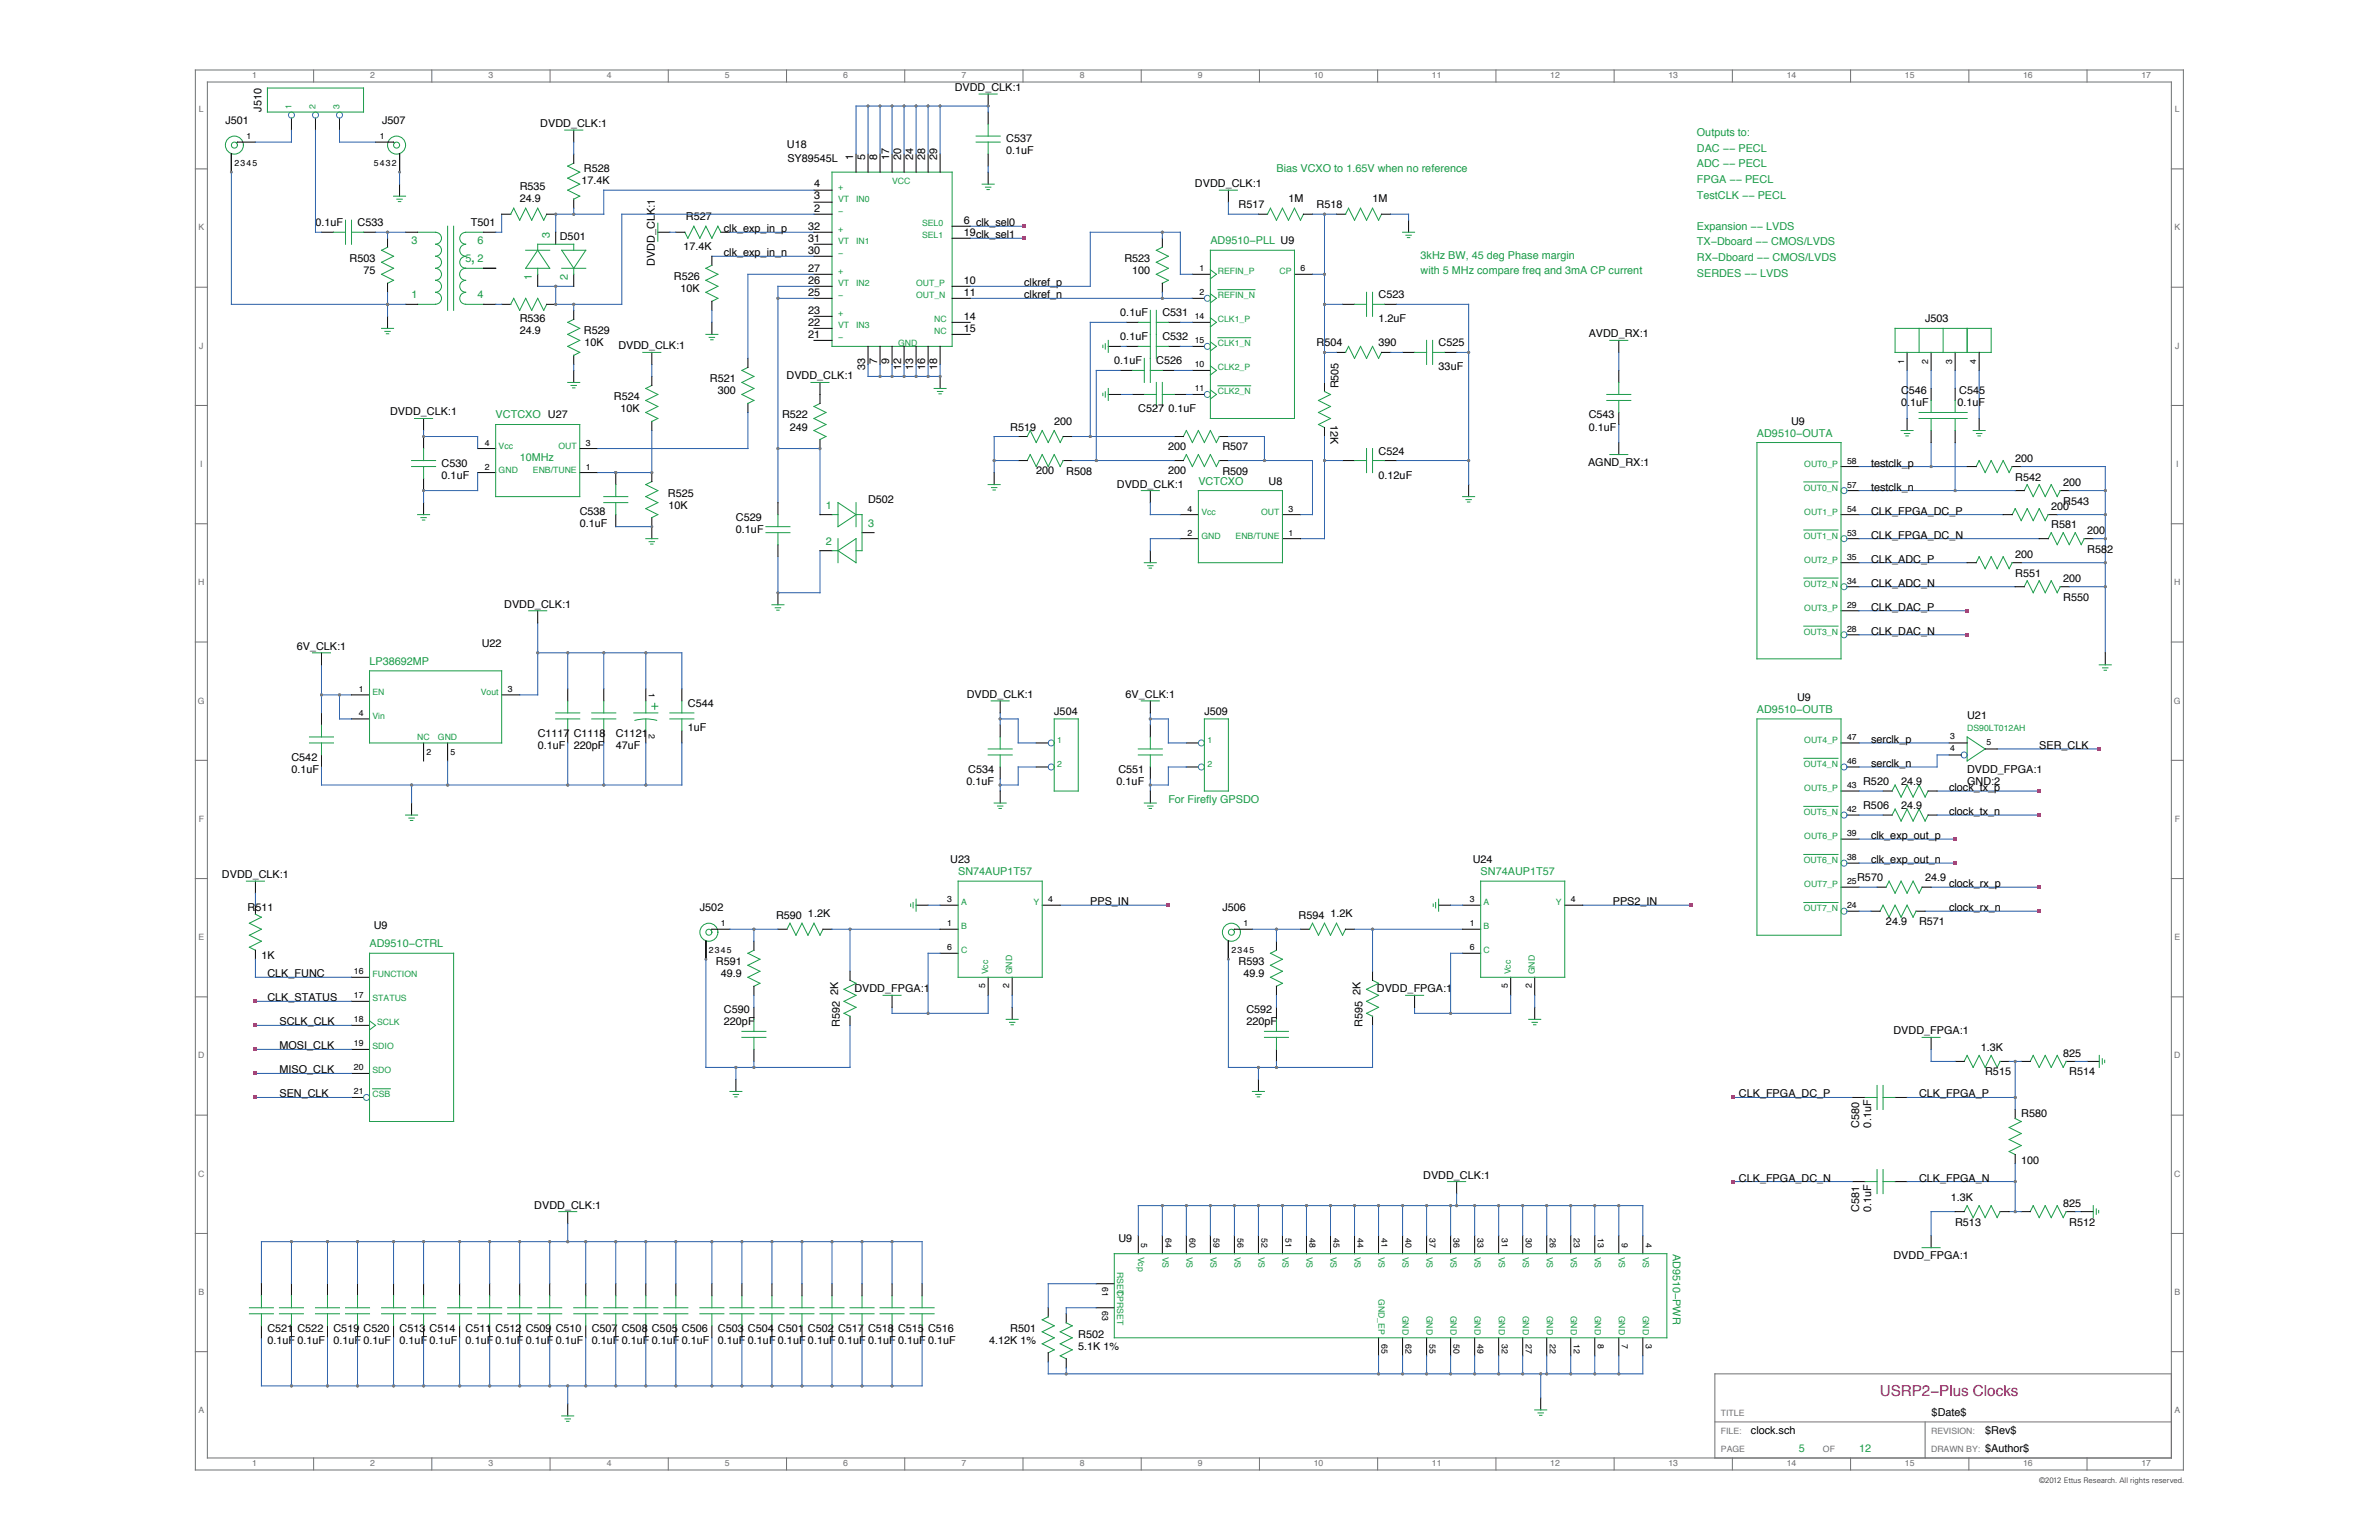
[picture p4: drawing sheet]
<svg xmlns="http://www.w3.org/2000/svg" width="432mm" height="279mm" viewBox="0 0 432 279" stroke-linecap="round" stroke-linejoin="round" font-family="sans-serif">
<defs><g id="words">
<text font-size="3" fill="#1a9b47" x="85.4" y="47.6">,</text>
<text font-size="2.8" fill="#ee1b29" x="341.2" y="253.3">USRP2−Plus Clocks</text>
<g font-size="2" fill="#000101">
<text x="173.3" y="16.5">DVDD_CLK:1</text>
<text x="40.9" y="22.5">J501</text>
<text x="47.5" y="20.2" transform="rotate(-90 47.5 20.2)">J510</text>
<text x="69.3" y="22.5">J507</text>
<text x="98.1" y="23.1">DVDD_CLK:1</text>
<text x="142.8" y="26.9">U18</text>
<text x="142.9" y="29.4">SY89545L</text>
<text x="154.8" y="29.1" transform="rotate(-90 154.8 29.1)">1</text>
<text x="157" y="29.1" transform="rotate(-90 157 29.1)">5</text>
<text x="159.2" y="29.1" transform="rotate(-90 159.2 29.1)">8</text>
<text x="161.4" y="29.1" transform="rotate(-90 161.4 29.1)">17</text>
<text x="163.5" y="29.1" transform="rotate(-90 163.5 29.1)">20</text>
<text x="165.7" y="29.1" transform="rotate(-90 165.7 29.1)">24</text>
<text x="167.9" y="29.1" transform="rotate(-90 167.9 29.1)">28</text>
<text x="170.1" y="29.1" transform="rotate(-90 170.1 29.1)">29</text>
<text x="182.6" y="25.8">C537</text>
<text x="182.6" y="28">0.1uF</text>
<text x="94.3" y="34.5">R535</text>
<text x="105.5" y="33.4">17.4K</text>
<text x="106" y="31.2">R528</text>
<text x="147.8" y="34">4</text>
<text x="216.9" y="34">DVDD_CLK:1</text>
<text x="57.3" y="41">0.1uF</text>
<text x="64.9" y="41">C533</text>
<text x="85.5" y="41">T501</text>
<text x="94.3" y="36.7">24.9</text>
<text x="124.5" y="40">R527</text>
<text x="146.7" y="41.6">32</text>
<text x="147.8" y="36.2">3</text>
<text x="147.8" y="38.4">2</text>
<text x="174.9" y="40.6">6 clk_sel0</text>
<text x="224.8" y="37.8">R517</text>
<text x="233.9" y="36.7">1M</text>
<text x="239" y="37.8">R518</text>
<text x="249.1" y="36.7">1M</text>
<text x="63.5" y="47.6">R503</text>
<text x="101.6" y="43.6">D501</text>
<text x="124.1" y="45.4">17.4K</text>
<text x="131.4" y="46.5">clk_exp_in_n</text>
<text x="131.4" y="42.1">clk_exp_in_p</text>
<text x="146.7" y="43.8">31</text>
<text x="146.7" y="46">30</text>
<text x="174.9" y="42.7">19clk_sel1</text>
<text x="204.1" y="47.6">R523</text>
<text x="66" y="49.8">75</text>
<text x="118.9" y="48.2" transform="rotate(-90 118.9 48.2)">DVDD_CLK:1</text>
<text x="122.3" y="50.9">R526</text>
<text x="123.5" y="53">10K</text>
<text x="146.7" y="49.3">27</text>
<text x="146.7" y="51.5">26</text>
<text x="146.7" y="53.6">25</text>
<text x="174.9" y="51.5">10</text>
<text x="174.9" y="53.6">11</text>
<text x="185.9" y="51.9">clkref_p</text>
<text x="205.5" y="49.8">100</text>
<text x="94.3" y="58.5">R536</text>
<text x="146.7" y="56.9">23</text>
<text x="146.7" y="59.1">22</text>
<text x="174.9" y="58">14</text>
<text x="185.9" y="54.1">clkref_n</text>
<text x="203.3" y="57.4">0.1uF</text>
<text x="211" y="57.4">C531</text>
<text x="250.2" y="54.1">C523</text>
<text x="250.2" y="58.5">1.2uF</text>
<text x="349.4" y="58.5">J503</text>
<text x="94.3" y="60.7">24.9</text>
<text x="106" y="60.7">R529</text>
<text x="106.1" y="62.8">10K</text>
<text x="112.2" y="63.4">DVDD_CLK:1</text>
<text x="146.7" y="61.3">21</text>
<text x="174.9" y="60.2">15</text>
<text x="203.3" y="61.8">0.1uF</text>
<text x="211" y="61.8">C532</text>
<text x="239" y="62.8">R504</text>
<text x="250.2" y="62.8">390</text>
<text x="261.1" y="62.8">C525</text>
<text x="288.4" y="61.2">AVDD_RX:1</text>
<text x="128.9" y="69.4">R521</text>
<text x="130.3" y="71.6">300</text>
<text x="142.8" y="68.8">DVDD_CLK:1</text>
<text x="157" y="67.2" transform="rotate(-90 157 67.2)">33</text>
<text x="159.2" y="66.1" transform="rotate(-90 159.2 66.1)">7</text>
<text x="161.4" y="66.1" transform="rotate(-90 161.4 66.1)">9</text>
<text x="163.5" y="67.2" transform="rotate(-90 163.5 67.2)">12</text>
<text x="165.7" y="67.2" transform="rotate(-90 165.7 67.2)">13</text>
<text x="167.9" y="67.2" transform="rotate(-90 167.9 67.2)">16</text>
<text x="170.1" y="67.2" transform="rotate(-90 170.1 67.2)">18</text>
<text x="202.2" y="66.1">0.1uF</text>
<text x="209.9" y="66.1">C526</text>
<text x="242.9" y="70.5" transform="rotate(-90 242.9 70.5)">R505</text>
<text x="261.1" y="67.2">33uF</text>
<text x="345.1" y="71.6">C546</text>
<text x="355.6" y="71.6">C545</text>
<text x="70.8" y="75.4">DVDD_CLK:1</text>
<text x="111.4" y="72.7">R524</text>
<text x="112.6" y="74.8">10K</text>
<text x="141.9" y="75.9">R522</text>
<text x="191.3" y="77">200</text>
<text x="206.6" y="74.8">C527 0.1uF</text>
<text x="241.5" y="77" transform="rotate(90 241.5 77)">12K</text>
<text x="288.4" y="75.9">C543</text>
<text x="325.1" y="77">U9</text>
<text x="345.1" y="73.7">0.1uF</text>
<text x="355.3" y="73.7">0.1uF</text>
<text x="143.4" y="78.1">249</text>
<text x="183.4" y="78.1">R519</text>
<text x="212" y="81.7">200</text>
<text x="221.9" y="81.7">R507</text>
<text x="250.2" y="82.5">C524</text>
<text x="288.4" y="78.1">0.1uF</text>
<text x="365.8" y="83.9">200</text>
<text x="80.2" y="84.6">C530</text>
<text x="80.2" y="86.8">0.1uF</text>
<text x="188.1" y="86.1">200</text>
<text x="193.5" y="86.1">R508</text>
<text x="202.7" y="88.5">DVDD_CLK:1</text>
<text x="212" y="86.1">200</text>
<text x="221.9" y="86.1">R509</text>
<text x="230.3" y="87.9">U8</text>
<text x="250.2" y="86.8">0.12uF</text>
<text x="288.2" y="84.5">AGND_RX:1</text>
<text x="339.6" y="84.6">testclk_p</text>
<text x="339.6" y="89">testclk_n</text>
<text x="365.8" y="87.2">R542</text>
<text x="374.5" y="88.2">200</text>
<text x="105.2" y="93.4">C538</text>
<text x="105.2" y="95.6">0.1uF</text>
<text x="121.2" y="90.1">R525</text>
<text x="121.3" y="92.3">10K</text>
<text x="133.6" y="94.5">C529</text>
<text x="157.6" y="91.2">D502</text>
<text x="339.6" y="93.4">CLK_FPGA_DC_P</text>
<text x="372.3" y="92.6">200</text>
<text x="372.3" y="95.9">R581</text>
<text x="374.5" y="91.5">R543</text>
<text x="133.6" y="96.6">0.1uF</text>
<text x="339.6" y="97.7">CLK_FPGA_DC_N</text>
<text x="365.8" y="101.3">200</text>
<text x="378.8" y="97">200</text>
<text x="378.8" y="100.3">R582</text>
<text x="339.6" y="102.1">CLK_ADC_P</text>
<text x="339.6" y="106.5">CLK_ADC_N</text>
<text x="365.8" y="104.6">R551</text>
<text x="374.5" y="105.7">200</text>
<text x="91.5" y="110.3">DVDD_CLK:1</text>
<text x="339.6" y="110.8">CLK_DAC_P</text>
<text x="374.5" y="109">R550</text>
<text x="53.9" y="117.9">6V_CLK:1</text>
<text x="87.4" y="117.4">U22</text>
<text x="339.6" y="115.2">CLK_DAC_N</text>
<text x="124.8" y="128.3">C544</text>
<text x="175.5" y="126.6">DVDD_CLK:1</text>
<text x="191.3" y="129.7">J504</text>
<text x="204.3" y="126.6">6V_CLK:1</text>
<text x="218.6" y="129.7">J509</text>
<text x="326.2" y="127.2">U9</text>
<text x="357" y="130.4">U21</text>
<text x="97.6" y="133.7">C1117</text>
<text x="97.6" y="135.9">0.1uF</text>
<text x="104.1" y="133.7">C1118</text>
<text x="104.1" y="135.9">220pF</text>
<text x="111.8" y="133.7">C1121</text>
<text x="111.8" y="135.9">47uF</text>
<text x="124.8" y="132.6">1uF</text>
<text x="339.6" y="134.8">serclk_p</text>
<text x="370.1" y="135.9">SER_CLK</text>
<text x="52.9" y="138.1">C542</text>
<text x="52.9" y="140.2">0.1uF</text>
<text x="175.4" y="142.4">0.1uF</text>
<text x="175.7" y="140.2">C534</text>
<text x="202.7" y="142.4">0.1uF</text>
<text x="203" y="140.2">C551</text>
<text x="338.2" y="142.4">R520</text>
<text x="339.6" y="139.2">serclk_n</text>
<text x="345.1" y="142.4">24.9</text>
<text x="353.8" y="143.5">clock_tx_p</text>
<text x="357" y="140.2">DVDD_FPGA:1</text>
<text x="357" y="142.4">GND:2</text>
<text x="338.2" y="146.8">R506</text>
<text x="345.1" y="146.8">24.9</text>
<text x="353.8" y="147.9">clock_tx_n</text>
<text x="339.6" y="152.2">clk_exp_out_p</text>
<text x="40.3" y="159.3">DVDD_CLK:1</text>
<text x="172.5" y="156.6">U23</text>
<text x="267.3" y="156.6">U24</text>
<text x="337.1" y="159.9">R570</text>
<text x="339.6" y="156.6">clk_exp_out_n</text>
<text x="349.4" y="159.9">24.9</text>
<text x="353.8" y="161">clock_rx_p</text>
<text x="44.9" y="165.3">R511</text>
<text x="127" y="165.3">J502</text>
<text x="140.9" y="166.8">R590</text>
<text x="146.7" y="166.4">1.2K</text>
<text x="197.9" y="164.2">PPS_IN</text>
<text x="221.9" y="165.3">J506</text>
<text x="235.7" y="166.8">R594</text>
<text x="241.5" y="166.4">1.2K</text>
<text x="292.7" y="164.2">PPS2_IN</text>
<text x="342.3" y="167.8">24.9</text>
<text x="348.3" y="167.8">R571</text>
<text x="353.8" y="165.3">clock_rx_n</text>
<text x="67.8" y="168.6">U9</text>
<text x="47.4" y="174">1K</text>
<text x="48.5" y="177.3">CLK_FUNC</text>
<text x="130" y="175.1">R591</text>
<text x="130.8" y="177.3">49.9</text>
<text x="224.8" y="175.1">R593</text>
<text x="225.7" y="177.3">49.9</text>
<text x="48.5" y="181.7">CLK_STATUS</text>
<text x="131.4" y="183.9">C590</text>
<text x="152.1" y="180.6" transform="rotate(-90 152.1 180.6)">2K</text>
<text x="155.1" y="180">DVDD_FPGA:1</text>
<text x="226.2" y="183.9">C592</text>
<text x="246.9" y="180.6" transform="rotate(-90 246.9 180.6)">2K</text>
<text x="249.9" y="180">DVDD_FPGA:1</text>
<text x="50.7" y="186">SCLK_CLK</text>
<text x="50.7" y="190.4">MOSI_CLK</text>
<text x="131.4" y="186">220pF</text>
<text x="152.4" y="186.4" transform="rotate(-90 152.4 186.4)">R592</text>
<text x="226.2" y="186">220pF</text>
<text x="247.3" y="186.4" transform="rotate(-90 247.3 186.4)">R595</text>
<text x="343.7" y="187.7">DVDD_FPGA:1</text>
<text x="359.5" y="190.7">1.3K</text>
<text x="374.5" y="191.8">825</text>
<text x="50.7" y="194.8">MISO_CLK</text>
<text x="360.3" y="195.1">R515</text>
<text x="375.6" y="195.1">R514</text>
<text x="50.7" y="199.1">SEN_CLK</text>
<text x="315.6" y="199.1">CLK_FPGA_DC_P</text>
<text x="348.3" y="199.1">CLK_FPGA_P</text>
<text x="366.9" y="202.7">R580</text>
<text x="337.4" y="204.6" transform="rotate(-90 337.4 204.6)">C580</text>
<text x="339.6" y="204.6" transform="rotate(-90 339.6 204.6)">0.1uF</text>
<text x="258.3" y="213.8">DVDD_CLK:1</text>
<text x="315.6" y="214.4">CLK_FPGA_DC_N</text>
<text x="348.3" y="214.4">CLK_FPGA_N</text>
<text x="366.9" y="211.1">100</text>
<text x="97" y="219.3">DVDD_CLK:1</text>
<text x="337.4" y="219.8" transform="rotate(-90 337.4 219.8)">C581</text>
<text x="339.6" y="219.8" transform="rotate(-90 339.6 219.8)">0.1uF</text>
<text x="354.1" y="218">1.3K</text>
<text x="374.5" y="219.1">825</text>
<text x="203" y="225.3">U9</text>
<text x="354.9" y="222.4">R513</text>
<text x="375.6" y="222.4">R512</text>
<text x="343.7" y="228.4">DVDD_FPGA:1</text>
<text x="48.5" y="241.6">C521</text>
<text x="48.5" y="243.8">0.1uF 0.1uF</text>
<text x="54" y="241.6">C522</text>
<text x="60.5" y="241.6">C519</text>
<text x="60.5" y="243.8">0.1uF 0.1uF</text>
<text x="66" y="241.6">C520</text>
<text x="72.5" y="241.6">C513</text>
<text x="72.5" y="243.8">0.1uF 0.1uF</text>
<text x="78" y="241.6">C514</text>
<text x="84.5" y="241.6">C511</text>
<text x="84.5" y="243.8">0.1uF 0.1uF 0.1uF 0.1uF</text>
<text x="90" y="241.6">C512</text>
<text x="95.4" y="241.6">C509</text>
<text x="100.9" y="241.6">C510</text>
<text x="107.4" y="241.6">C507</text>
<text x="107.4" y="243.8">0.1uF 0.1uF 0.1uF 0.1uF</text>
<text x="112.9" y="241.6">C508</text>
<text x="118.3" y="241.6">C505</text>
<text x="123.8" y="241.6">C506</text>
<text x="130.3" y="241.6">C503</text>
<text x="130.3" y="243.8">0.1uF 0.1uF 0.1uF 0.1uF 0.1uF 0.1uF 0.1uF 0.1uF</text>
<text x="135.8" y="241.6">C504</text>
<text x="141.2" y="241.6">C501</text>
<text x="146.7" y="241.6">C502</text>
<text x="152.1" y="241.6">C517</text>
<text x="157.6" y="241.6">C518</text>
<text x="163" y="241.6">C515</text>
<text x="168.5" y="241.6">C516</text>
<text x="179.5" y="243.8">4.12K 1%</text>
<text x="183.4" y="241.6">R501</text>
<text x="195.7" y="242.7">R502</text>
<text x="195.7" y="244.9">5.1K 1%</text>
<text x="350.6" y="256.9">$Date$</text>
<text x="317.8" y="260.2">clock.sch</text>
<text x="360.3" y="263.4">$Author$</text>
<text x="360.3" y="260.2">$Rev$</text>
</g>
<g font-size="2" fill="#1a9b47">
<text x="308" y="24.7">Outputs to:</text>
<text x="308" y="27.5">DAC −− PECL</text>
<text x="231.7" y="31.2">Bias VCXO to 1.65V when no reference</text>
<text x="308" y="30.4">ADC −− PECL</text>
<text x="308" y="33.2">FPGA −− PECL</text>
<text x="308" y="36">TestCLK −− PECL</text>
<text x="308" y="41.7">Expansion −− LVDS</text>
<text x="74.7" y="44.3">3</text>
<text x="84.5" y="47.6">5</text>
<text x="86.7" y="44.3">6</text>
<text x="86.7" y="47.6">2</text>
<text x="99.8" y="43.2" transform="rotate(-90 99.8 43.2)">3</text>
<text x="219.7" y="44.3">AD9510−PLL U9</text>
<text x="257.8" y="46.9">3kHz BW, 45 deg Phase margin</text>
<text x="308" y="44.5">TX−Dboard −− CMOS/LVDS</text>
<text x="308" y="47.4">RX−Dboard −− CMOS/LVDS</text>
<text x="96.5" y="50.9" transform="rotate(-90 96.5 50.9)">1</text>
<text x="103" y="50.9" transform="rotate(-90 103 50.9)">2</text>
<text x="257.8" y="49.8">with 5 MHz compare freq and 3mA CP current</text>
<text x="308" y="50.2">SERDES −− LVDS</text>
<text x="74.7" y="54.1">1</text>
<text x="86.7" y="54.1">4</text>
<text x="90" y="75.9">VCTCXO U27</text>
<text x="94.3" y="83.6">10MHz</text>
<text x="318.9" y="79.2">AD9510−OUTA</text>
<text x="217.5" y="87.9">VCTCXO</text>
<text x="149.9" y="92.3">1</text>
<text x="157.6" y="95.5">3</text>
<text x="149.9" y="98.8">2</text>
<text x="67.1" y="120.6">LP38692MP</text>
<text x="318.9" y="129.3">AD9510−OUTB</text>
<text x="212.1" y="145.7">For Firefly GPSDO</text>
<text x="173.9" y="158.8">SN74AUP1T57</text>
<text x="268.7" y="158.8">SN74AUP1T57</text>
<text x="67.1" y="171.9">AD9510−CTRL</text>
<text x="303.6" y="227.5" transform="rotate(90 303.6 227.5)">AD9510−PWR</text>
<text x="326.5" y="263.4">5</text>
<text x="337.4" y="263.4">12</text>
</g>
<g font-size="1.6" fill="#6e7374">
<text x="45.7" y="14.2">1</text>
<text x="67.2" y="14.2">2</text>
<text x="88.7" y="14.2">3</text>
<text x="110.1" y="14.2">4</text>
<text x="131.6" y="14.2">5</text>
<text x="153.1" y="14.2">6</text>
<text x="174.5" y="14.2">7</text>
<text x="196" y="14.2">8</text>
<text x="217.4" y="14.2">9</text>
<text x="238.5" y="14.2">10</text>
<text x="259.9" y="14.2">11</text>
<text x="281.4" y="14.2">12</text>
<text x="302.8" y="14.2">13</text>
<text x="324.3" y="14.2">14</text>
<text x="345.7" y="14.2">15</text>
<text x="367.2" y="14.2">16</text>
<text x="388.7" y="14.2">17</text>
<text x="36.1" y="20.3">L</text>
<text x="394.8" y="20.3">L</text>
<text x="36" y="41.8">K</text>
<text x="394.7" y="41.8">K</text>
<text x="36.2" y="63.2">J</text>
<text x="394.8" y="63.2">J</text>
<text x="36.3" y="84.7">I</text>
<text x="395" y="84.7">I</text>
<text x="36" y="106.2">H</text>
<text x="394.6" y="106.2">H</text>
<text x="35.9" y="127.6">G</text>
<text x="394.6" y="127.6">G</text>
<text x="36.1" y="149.1">F</text>
<text x="394.7" y="149.1">F</text>
<text x="36" y="170.5">E</text>
<text x="394.7" y="170.5">E</text>
<text x="36" y="192">D</text>
<text x="394.6" y="192">D</text>
<text x="36" y="213.5">C</text>
<text x="394.6" y="213.5">C</text>
<text x="36" y="234.9">B</text>
<text x="394.7" y="234.9">B</text>
<text x="36" y="256.4">A</text>
<text x="312.4" y="256.9">TITLE</text>
<text x="394.7" y="256.4">A</text>
<text x="312.4" y="260.2">FILE:</text>
<text x="312.4" y="263.4">PAGE</text>
<text x="330.9" y="263.4">OF</text>
<text x="350.5" y="260.2">REVISION:</text>
<text x="350.5" y="263.4">DRAWN BY:</text>
<text x="45.7" y="266">1</text>
<text x="67.2" y="266">2</text>
<text x="88.7" y="266">3</text>
<text x="110.1" y="266">4</text>
<text x="131.6" y="266">5</text>
<text x="153.1" y="266">6</text>
<text x="174.5" y="266">7</text>
<text x="196" y="266">8</text>
<text x="217.4" y="266">9</text>
<text x="238.5" y="266">10</text>
<text x="259.9" y="266">11</text>
<text x="281.4" y="266">12</text>
<text x="302.8" y="266">13</text>
<text x="324.3" y="266">14</text>
<text x="345.7" y="266">15</text>
<text x="367.2" y="266">16</text>
<text x="388.7" y="266">17</text>
</g>
<g font-size="1.6" fill="#1a9b47">
<text x="52.9" y="19.8" transform="rotate(-90 52.9 19.8)">1</text>
<text x="57.3" y="19.8" transform="rotate(-90 57.3 19.8)">2</text>
<text x="61.6" y="19.8" transform="rotate(-90 61.6 19.8)">3</text>
<text x="152.1" y="34.5">+</text>
<text x="161.9" y="33.4">VCC</text>
<text x="152.1" y="38.9">−</text>
<text x="152.1" y="36.7">VT</text>
<text x="155.4" y="36.7">IN0</text>
<text x="167.4" y="41">SEL0</text>
<text x="152.1" y="42.1">+</text>
<text x="152.1" y="46.5">−</text>
<text x="152.1" y="44.3">VT</text>
<text x="155.4" y="44.3">IN1</text>
<text x="167.4" y="43.2">SEL1</text>
<text x="152.1" y="49.8">+</text>
<text x="152.1" y="51.9">VT</text>
<text x="155.4" y="51.9">IN2</text>
<text x="166.3" y="51.9">OUT_P</text>
<text x="221.1" y="49.8">REFIN_P</text>
<text x="232.2" y="49.8">CP</text>
<text x="152.1" y="57.4">+</text>
<text x="152.1" y="54.1">−</text>
<text x="152.1" y="59.6">VT</text>
<text x="155.4" y="59.6">IN3</text>
<text x="166.3" y="54.1">OUT_N</text>
<text x="169.5" y="58.5">NC</text>
<text x="221.1" y="54.1">REFIN_N</text>
<text x="221.1" y="58.5">CLK1_P</text>
<text x="152.1" y="61.8">−</text>
<text x="163" y="62.8">GND</text>
<text x="169.5" y="60.7">NC</text>
<text x="221.1" y="62.8">CLK1_N</text>
<text x="221.1" y="71.6">CLK2_N</text>
<text x="221.1" y="67.2">CLK2_P</text>
<text x="90.5" y="81.4">Vcc</text>
<text x="101.4" y="81.4">OUT</text>
<text x="90.5" y="85.7">GND</text>
<text x="96.7" y="85.7">ENB/TUNE</text>
<text x="327.4" y="89">OUT0_N</text>
<text x="327.5" y="84.6">OUT0_P</text>
<text x="218.1" y="93.4">Vcc</text>
<text x="228.9" y="93.4">OUT</text>
<text x="327.5" y="93.4">OUT1_P</text>
<text x="218.1" y="97.7">GND</text>
<text x="224.3" y="97.7">ENB/TUNE</text>
<text x="327.4" y="97.7">OUT1_N</text>
<text x="327.4" y="106.5">OUT2_N</text>
<text x="327.5" y="102.1">OUT2_P</text>
<text x="327.5" y="110.8">OUT3_P</text>
<text x="327.4" y="115.2">OUT3_N</text>
<text x="67.6" y="126.1">EN</text>
<text x="67.6" y="130.4">Vin</text>
<text x="87.3" y="126.1">Vout</text>
<text x="75.7" y="134.2">NC</text>
<text x="79.5" y="134.2">GND</text>
<text x="191.9" y="134.8">1</text>
<text x="219.1" y="134.8">1</text>
<text x="327.5" y="134.8">OUT4_P</text>
<text x="357" y="132.6">DS90LT012AH</text>
<text x="191.9" y="139.2">2</text>
<text x="219.1" y="139.2">2</text>
<text x="327.4" y="139.2">OUT4_N</text>
<text x="327.5" y="143.5">OUT5_P</text>
<text x="327.4" y="147.9">OUT5_N</text>
<text x="327.5" y="152.2">OUT6_P</text>
<text x="327.4" y="156.6">OUT6_N</text>
<text x="327.5" y="161">OUT7_P</text>
<text x="174.4" y="164.2">A</text>
<text x="187.6" y="164.2">Y</text>
<text x="269.3" y="164.2">A</text>
<text x="282.4" y="164.2">Y</text>
<text x="327.4" y="165.3">OUT7_N</text>
<text x="174.4" y="168.6">B</text>
<text x="174.4" y="172.9">C</text>
<text x="269.3" y="168.6">B</text>
<text x="269.3" y="172.9">C</text>
<text x="67.6" y="177.3">FUNCTION</text>
<text x="179.4" y="176.8" transform="rotate(-90 179.4 176.8)">Vcc</text>
<text x="183.7" y="176.8" transform="rotate(-90 183.7 176.8)">GND</text>
<text x="274.2" y="176.8" transform="rotate(-90 274.2 176.8)">Vcc</text>
<text x="278.6" y="176.8" transform="rotate(-90 278.6 176.8)">GND</text>
<text x="67.6" y="181.7">STATUS</text>
<text x="67.6" y="190.4">SDIO</text>
<text x="68.4" y="186">SCLK</text>
<text x="67.6" y="194.8">SDO</text>
<text x="67.6" y="199.1">CSB</text>
<text x="206.6" y="228" transform="rotate(90 206.6 228)">Vcp</text>
<text x="211" y="228" transform="rotate(90 211 228)">VS</text>
<text x="215.3" y="228" transform="rotate(90 215.3 228)">VS</text>
<text x="219.7" y="228" transform="rotate(90 219.7 228)">VS</text>
<text x="224.1" y="228" transform="rotate(90 224.1 228)">VS</text>
<text x="228.4" y="228" transform="rotate(90 228.4 228)">VS</text>
<text x="232.8" y="228" transform="rotate(90 232.8 228)">VS</text>
<text x="237.1" y="228" transform="rotate(90 237.1 228)">VS</text>
<text x="241.5" y="228" transform="rotate(90 241.5 228)">VS</text>
<text x="245.9" y="228" transform="rotate(90 245.9 228)">VS</text>
<text x="250.2" y="228" transform="rotate(90 250.2 228)">VS</text>
<text x="254.6" y="228" transform="rotate(90 254.6 228)">VS</text>
<text x="258.9" y="228" transform="rotate(90 258.9 228)">VS</text>
<text x="263.3" y="228" transform="rotate(90 263.3 228)">VS</text>
<text x="267.7" y="228" transform="rotate(90 267.7 228)">VS</text>
<text x="272" y="228" transform="rotate(90 272 228)">VS</text>
<text x="276.4" y="228" transform="rotate(90 276.4 228)">VS</text>
<text x="280.7" y="228" transform="rotate(90 280.7 228)">VS</text>
<text x="285.1" y="228" transform="rotate(90 285.1 228)">VS</text>
<text x="289.5" y="228" transform="rotate(90 289.5 228)">VS</text>
<text x="293.8" y="228" transform="rotate(90 293.8 228)">VS</text>
<text x="298.2" y="228" transform="rotate(90 298.2 228)">VS</text>
<text x="202.8" y="230.8" transform="rotate(90 202.8 230.8)">RSET</text>
<text x="202.8" y="234.1" transform="rotate(90 202.8 234.1)">CPRSET</text>
<text x="250.2" y="235.7" transform="rotate(90 250.2 235.7)">GND_EP</text>
<text x="254.6" y="238.7" transform="rotate(90 254.6 238.7)">GND</text>
<text x="258.9" y="238.7" transform="rotate(90 258.9 238.7)">GND</text>
<text x="263.3" y="238.7" transform="rotate(90 263.3 238.7)">GND</text>
<text x="267.7" y="238.7" transform="rotate(90 267.7 238.7)">GND</text>
<text x="272" y="238.7" transform="rotate(90 272 238.7)">GND</text>
<text x="276.4" y="238.7" transform="rotate(90 276.4 238.7)">GND</text>
<text x="280.7" y="238.7" transform="rotate(90 280.7 238.7)">GND</text>
<text x="285.1" y="238.7" transform="rotate(90 285.1 238.7)">GND</text>
<text x="289.5" y="238.7" transform="rotate(90 289.5 238.7)">GND</text>
<text x="293.8" y="238.7" transform="rotate(90 293.8 238.7)">GND</text>
<text x="298.2" y="238.7" transform="rotate(90 298.2 238.7)">GND</text>
</g>
<g font-size="1.6" fill="#000101">
<text x="44.7" y="25.2">1</text>
<text x="68.9" y="25.2">1</text>
<text x="42.5" y="30.1">2345</text>
<text x="67.8" y="30.1">5432</text>
<text x="217.7" y="49.2">1</text>
<text x="217.7" y="53.6">2</text>
<text x="236" y="49.2">6</text>
<text x="216.8" y="57.9">14</text>
<text x="216.8" y="62.3">15</text>
<text x="216.8" y="66.7">10</text>
<text x="216.8" y="71">11</text>
<text x="345.6" y="66.1" transform="rotate(-90 345.6 66.1)">1</text>
<text x="350" y="66.1" transform="rotate(-90 350 66.1)">2</text>
<text x="354.3" y="66.1" transform="rotate(-90 354.3 66.1)">3</text>
<text x="358.7" y="66.1" transform="rotate(-90 358.7 66.1)">4</text>
<text x="88" y="80.8">4</text>
<text x="106.3" y="80.8">3</text>
<text x="88" y="85.2">2</text>
<text x="106.3" y="85.2">1</text>
<text x="335.2" y="84.1">58</text>
<text x="335.2" y="88.5">57</text>
<text x="215.5" y="92.8">4</text>
<text x="233.9" y="92.8">3</text>
<text x="335.2" y="92.8">54</text>
<text x="215.5" y="97.2">2</text>
<text x="233.9" y="97.2">1</text>
<text x="335.2" y="97.2">53</text>
<text x="335.2" y="101.5">35</text>
<text x="335.2" y="105.9">34</text>
<text x="335.2" y="110.3">29</text>
<text x="335.2" y="114.6">28</text>
<text x="65.1" y="125.5">1</text>
<text x="92.1" y="125.5">3</text>
<text x="117.8" y="125.7" transform="rotate(90 117.8 125.7)">1</text>
<text x="65.1" y="129.9">4</text>
<text x="77.4" y="137">2</text>
<text x="81.8" y="137">5</text>
<text x="117.8" y="133.2" transform="rotate(90 117.8 133.2)">2</text>
<text x="335.2" y="134.2">47</text>
<text x="354" y="134.1">3</text>
<text x="354" y="136.3">4</text>
<text x="360.5" y="135.2">5</text>
<text x="335.2" y="138.6">46</text>
<text x="335.2" y="143">43</text>
<text x="335.2" y="147.3">42</text>
<text x="335.2" y="151.7">39</text>
<text x="335.2" y="156.1">38</text>
<text x="335.2" y="160.4">25</text>
<text x="171.9" y="163.7">3</text>
<text x="190.3" y="163.7">4</text>
<text x="266.8" y="163.7">3</text>
<text x="285.1" y="163.7">4</text>
<text x="335.2" y="164.8">24</text>
<text x="128.7" y="172.9">2345</text>
<text x="130.8" y="168">1</text>
<text x="171.9" y="168">1</text>
<text x="171.9" y="172.4">6</text>
<text x="223.5" y="172.9">2345</text>
<text x="225.7" y="168">1</text>
<text x="266.8" y="168">1</text>
<text x="266.8" y="172.4">6</text>
<text x="64.2" y="176.8">16</text>
<text x="178.8" y="179.3" transform="rotate(-90 178.8 179.3)">5</text>
<text x="183.2" y="179.3" transform="rotate(-90 183.2 179.3)">2</text>
<text x="273.7" y="179.3" transform="rotate(-90 273.7 179.3)">5</text>
<text x="278" y="179.3" transform="rotate(-90 278 179.3)">2</text>
<text x="64.2" y="181.1">17</text>
<text x="64.2" y="185.5">18</text>
<text x="64.2" y="189.8">19</text>
<text x="64.2" y="194.2">20</text>
<text x="64.2" y="198.6">21</text>
<text x="207.2" y="225.5" transform="rotate(90 207.2 225.5)">5</text>
<text x="211.5" y="224.6" transform="rotate(90 211.5 224.6)">64</text>
<text x="215.9" y="224.6" transform="rotate(90 215.9 224.6)">60</text>
<text x="220.2" y="224.6" transform="rotate(90 220.2 224.6)">59</text>
<text x="224.6" y="224.6" transform="rotate(90 224.6 224.6)">56</text>
<text x="229" y="224.6" transform="rotate(90 229 224.6)">52</text>
<text x="233.3" y="224.6" transform="rotate(90 233.3 224.6)">51</text>
<text x="237.7" y="224.6" transform="rotate(90 237.7 224.6)">48</text>
<text x="242" y="224.6" transform="rotate(90 242 224.6)">45</text>
<text x="246.4" y="224.6" transform="rotate(90 246.4 224.6)">44</text>
<text x="250.8" y="224.6" transform="rotate(90 250.8 224.6)">41</text>
<text x="255.1" y="224.6" transform="rotate(90 255.1 224.6)">40</text>
<text x="259.5" y="224.6" transform="rotate(90 259.5 224.6)">37</text>
<text x="263.8" y="224.6" transform="rotate(90 263.8 224.6)">36</text>
<text x="268.2" y="224.6" transform="rotate(90 268.2 224.6)">33</text>
<text x="272.6" y="224.6" transform="rotate(90 272.6 224.6)">31</text>
<text x="276.9" y="224.6" transform="rotate(90 276.9 224.6)">30</text>
<text x="281.3" y="224.6" transform="rotate(90 281.3 224.6)">26</text>
<text x="285.6" y="224.6" transform="rotate(90 285.6 224.6)">23</text>
<text x="290" y="224.6" transform="rotate(90 290 224.6)">13</text>
<text x="294.4" y="225.5" transform="rotate(90 294.4 225.5)">9</text>
<text x="298.7" y="225.5" transform="rotate(90 298.7 225.5)">4</text>
<text x="200.1" y="233.5" transform="rotate(90 200.1 233.5)">61</text>
<text x="200.1" y="237.8" transform="rotate(90 200.1 237.8)">63</text>
<text x="250.8" y="243.8" transform="rotate(90 250.8 243.8)">65</text>
<text x="255.1" y="243.8" transform="rotate(90 255.1 243.8)">62</text>
<text x="259.5" y="243.8" transform="rotate(90 259.5 243.8)">55</text>
<text x="263.8" y="243.8" transform="rotate(90 263.8 243.8)">50</text>
<text x="268.2" y="243.8" transform="rotate(90 268.2 243.8)">49</text>
<text x="272.6" y="243.8" transform="rotate(90 272.6 243.8)">32</text>
<text x="276.9" y="243.8" transform="rotate(90 276.9 243.8)">27</text>
<text x="281.3" y="243.8" transform="rotate(90 281.3 243.8)">22</text>
<text x="285.6" y="243.8" transform="rotate(90 285.6 243.8)">12</text>
<text x="290" y="243.8" transform="rotate(90 290 243.8)">8</text>
<text x="294.4" y="243.8" transform="rotate(90 294.4 243.8)">7</text>
<text x="298.7" y="243.8" transform="rotate(90 298.7 243.8)">3</text>
</g>
<text font-size="1.4" fill="#231f20" x="370.1" y="269.1">©2012 Ettus Research. All rights reserved.</text>
</g></defs>
<g fill="none" stroke="#000101" stroke-width=".18">
<path d="M179.4 17.1v2.1M42 28v3.2M43.1 25.8h3.3M52.9 21.4v2.2M57.3 21.4v2.2M61.6 21.4v2.2M68.2 25.8h3.2M72.5 28v3.2M72.5 33.4v2.2M91.1 38.9h1.6M99.2 38.9h1.7M104.1 23.6v2.2"/>
<path d="M104.1 28v1.6M104.1 36.1v1.7M147.7 38.9h3.3M147.7 34.5h3.3M147.7 36.7h3.3M155.4 28v3.2M157.6 28v3.2M159.7 28v3.2M161.9 28v3.2M164.1 28v3.2M166.3 28v3.2M168.5 28v3.2"/>
<path d="M170.6 28v3.2M179.4 20.3v2.2M179.4 28v2.1M179.4 31.2v2.2M223 34.5v2.2M228.4 38.9h1.7M236.6 38.9h1.6M242.6 38.9h1.6M250.8 38.9h1.6M255.7 40v2.1M58.4 42.1h2.1M66 42.1h2.2"/>
<path d="M70.3 43.2v1.7M70.3 51.4v1.6M70.3 57.4v2.2M73.6 42.1h2.2M73.6 55.2h2.2M87.8 42.1h2.2M87.8 55.2h2.2M87.8 48.7h2.2M91.1 55.2h1.6M97.6 49.8v2.1M99.2 55.2h1.7M100.9 42.1v2.2"/>
<path d="M104.1 49.8v2.1M104.1 56.3v1.6M119.4 42.1h2.2M122.7 42.1h1.6M129.2 46.5v1.7M129.2 54.7v1.6M129.2 58.5v2.2M130.8 42.1h1.7M147.7 49.8h3.3M147.7 54.1h3.3M147.7 42.1h3.3M147.7 44.3h3.3"/>
<path d="M147.7 46.5h3.3M147.7 51.9h3.3M147.7 57.4h3.3M147.7 59.6h3.3M172.8 54.1h3.3M172.8 58.5h3.3M172.8 51.9h3.3M172.8 41h3.3M172.8 43.2h3.3M204.4 58.5h2.2M211 43.2v1.7M211 51.4v1.6"/>
<path d="M212.1 58.5h2.1M216.4 54.1h2.2M216.4 49.8h3.3M216.4 58.5h3.3M235 49.8h3.2M243.7 55.2h2.2M251.3 55.2h2.2M76.9 75.9v2.2M76.9 79.2v2.2M104.1 64.5v1.6M104.1 67.2v2.2M118.3 68.3v1.6"/>
<path d="M118.3 76.5v1.6M135.8 65v1.7M135.8 73.2v1.6M147.7 61.8h3.3M148.8 69.4v3.8M148.8 79.7v1.7M157.6 62.8v3.3M159.7 62.8v3.3M161.9 62.8v3.3M164.1 62.8v3.3M166.3 62.8v3.3M168.5 62.8v3.3"/>
<path d="M170.6 62.8v3.3M170.6 68.3v2.2M172.8 60.7h3.3M184.8 79.2h1.7M193 79.2h1.6M201.2 62.8h2.1M201.2 71.6h2.1M203.3 67.2h2.2M204.4 62.8h2.2M205.5 71.6h2.2M211 67.2h2.1M212.1 62.8h2.1"/>
<path d="M213.1 71.6h2.2M213.1 79.2h1.7M216.4 62.8h2.2M216.4 71.6h2.2M216.4 67.2h3.3M221.3 79.2h1.7M240.4 69.4v1.6M240.4 77.6v1.6M242.6 63.9h1.6M250.8 63.9h1.6M254.6 63.9h2.2M262.2 63.9h2.2"/>
<path d="M293.8 61.8v2.1M293.8 67.2v2.2M293.8 74.8v2.2M346.1 63.9v3.3M346.1 75.9v2.2M350.5 63.9v3.3M350.5 70.5v2.2M350.5 78.1v2.2M354.9 63.9v3.3M354.9 70.5v2.2M354.9 78.1v2.2M359.2 63.9v3.3"/>
<path d="M359.2 75.9v2.2M76.9 86.8v2.2M76.9 91.2v2.2M86.7 81.4h3.3M86.7 85.7h3.3M105.2 81.4h3.3M105.2 85.7h3.3M111.8 85.7v2.2M111.8 93.4v2.1M118.3 85.7v1.7M118.3 93.9v1.6M180.4 85.7v2.2"/>
<path d="M184.8 83.6h1.6M193 83.6h1.6M208.8 89v2.2M208.8 99.9v2.2M213.1 83.6h1.7M214.2 93.4h3.3M214.2 97.7h3.3M221.3 83.6h1.7M232.8 93.4h3.2M232.8 97.7h3.2M243.7 83.6h2.2M251.3 83.6h2.2"/>
<path d="M266.6 87.9v2.2M293.8 80.3v2.2M334.2 84.6h3.2M334.2 93.4h3.2M335.2 89h2.2M335.2 97.7h2.2M357 84.6h1.7M363.6 93.4h1.6M365.2 84.6h1.7M365.8 89h1.6M370.1 97.7h1.7M371.7 93.4h1.7"/>
<path d="M373.9 89h1.7M378.3 97.7h1.6M58.4 118.4v2.2M97.6 110.8v2.2M141.2 107.5v2.2M334.2 102.1h3.2M334.2 110.8h3.2M335.2 106.5h2.2M335.2 115.2h2.2M357 102.1h1.7M365.2 102.1h1.7M365.8 106.5h1.6"/>
<path d="M373.9 106.5h1.7M382.1 118.4v2.2M58.4 129.3v2.2M58.4 137v2.2M63.8 126.1h3.3M63.8 130.4h3.3M76.9 134.8v3.3M81.2 134.8v3.3M91.1 126.1h3.2M103 125v2.2M103 132.6v2.2M109.6 125v2.2"/>
<path d="M109.6 132.6v2.2M117.2 125v2.2M117.2 132.6v2.2M123.8 125v2.2M123.8 132.6v2.2M181.5 127.2v2.1M181.5 131.5v2.2M181.5 139.2v2.1M188.1 134.8h2.2M188.1 139.2h2.2M208.8 127.2v2.1M208.8 131.5v2.2"/>
<path d="M208.8 139.2v2.1M215.3 134.8h2.2M215.3 139.2h2.2M334.2 134.8h3.2M335.2 139.2h2.2M353.8 137h2.2M353.8 134.8h3.2M360.3 135.9h2.2M46.4 159.9v2.1M74.7 145.7v2.2M181.5 143.5v2.2M208.8 143.5v2.2"/>
<path d="M334.2 143.5h3.2M334.2 152.2h3.2M335.2 147.9h2.2M335.2 156.6h2.2M341.8 143.5h1.6M341.8 147.9h1.6M350 143.5h1.6M350 147.9h1.6M46.4 164.2v1.7M46.4 172.4v1.6M63.8 177.3h3.3M128.1 170.8v3.2"/>
<path d="M129.2 168.6h3.3M136.8 170.8v1.6M136.8 178.9v1.7M141.2 168.6h1.7M149.4 168.6h1.6M154.3 176.2v1.7M166.3 164.2h2.2M170.6 168.6h3.3M170.6 164.2h3.3M170.6 172.9h3.3M179.4 177.3v3.3M183.7 177.3v3.3"/>
<path d="M189.2 164.2h3.2M223 170.8v3.2M224.1 168.6h3.2M231.7 170.8v1.6M231.7 178.9v1.7M236 168.6h1.7M244.2 168.6h1.7M249.1 176.2v1.7M261.1 164.2h2.2M265.5 168.6h3.2M265.5 164.2h3.2M265.5 172.9h3.2"/>
<path d="M274.2 177.3v3.3M278.6 177.3v3.3M284 164.2h3.3M334.2 161h3.2M335.2 165.3h2.2M339.6 165.3h1.6M340.7 161h1.7M347.8 165.3h1.6M348.9 161h1.6M63.8 199.1h2.2M63.8 181.7h3.3M63.8 186h3.3"/>
<path d="M63.8 190.4h3.3M63.8 194.8h3.3M133.6 195.8v2.2M136.8 182.8v2.1M136.8 190.4v2.2M154.3 184.4v1.6M161.9 180.6v2.2M183.7 182.8v2.1M228.4 195.8v2.2M231.7 182.8v2.1M231.7 190.4v2.2M249.1 184.4v1.6"/>
<path d="M256.8 180.6v2.2M278.6 182.8v2.1M336.3 199.1h2.2M344 199.1h2.1M350.5 188.2v2.2M354.9 192.6h1.6M363 192.6h1.7M366.9 192.6h1.6M375 192.6h1.7M378.8 192.6h2.2M103 219.8v2.2M264.4 214.4v2.2"/>
<path d="M336.3 214.4h2.2M344 214.4h2.1M354.9 219.8h1.6M363 219.8h1.7M365.8 201.3v1.6M365.8 209.5v1.6M366.9 219.8h1.6M375 219.8h1.7M377.8 219.8h2.1M47.5 232.9v2.2M52.9 232.9v2.2M59.4 232.9v2.2"/>
<path d="M64.9 232.9v2.2M71.4 232.9v2.2M76.9 232.9v2.2M83.4 232.9v2.2M88.9 232.9v2.2M94.3 232.9v2.2M99.8 232.9v2.2M106.3 232.9v2.2M111.8 232.9v2.2M117.2 232.9v2.2M122.7 232.9v2.2M129.2 232.9v2.2"/>
<path d="M134.7 232.9v2.2M140.1 232.9v2.2M145.6 232.9v2.2M151 232.9v2.2M156.5 232.9v2.2M161.9 232.9v2.2M167.4 232.9v2.2M190.3 237.3v1.6M193.5 238.4v1.6M199 232.9h3.2M199 237.3h3.2M206.6 224.2v3.3"/>
<path d="M211 224.2v3.3M215.3 224.2v3.3M219.7 224.2v3.3M224.1 224.2v3.3M228.4 224.2v3.3M232.8 224.2v3.3M237.1 224.2v3.3M241.5 224.2v3.3M245.9 224.2v3.3M250.2 224.2v3.3M254.6 224.2v3.3M258.9 224.2v3.3"/>
<path d="M263.3 224.2v3.3M267.7 224.2v3.3M272 224.2v3.3M276.4 224.2v3.3M280.7 224.2v3.3M285.1 224.2v3.3M289.5 224.2v3.3M293.8 224.2v3.3M298.2 224.2v3.3M350.5 224.2v2.2M47.5 240.5v2.2M52.9 240.5v2.2"/>
<path d="M59.4 240.5v2.2M64.9 240.5v2.2M71.4 240.5v2.2M76.9 240.5v2.2M83.4 240.5v2.2M88.9 240.5v2.2M94.3 240.5v2.2M99.8 240.5v2.2M103 254.7v2.2M106.3 240.5v2.2M111.8 240.5v2.2M117.2 240.5v2.2"/>
<path d="M122.7 240.5v2.2M129.2 240.5v2.2M134.7 240.5v2.2M140.1 240.5v2.2M145.6 240.5v2.2M151 240.5v2.2M156.5 240.5v2.2M161.9 240.5v2.2M167.4 240.5v2.2M190.3 245.4v1.7M193.5 246.5v1.7M250.2 242.7v3.3"/>
<path d="M254.6 242.7v3.3M258.9 242.7v3.3M263.3 242.7v3.3M267.7 242.7v3.3M272 242.7v3.3M276.4 242.7v3.3M279.6 253.6v2.2M280.7 242.7v3.3M285.1 242.7v3.3M289.5 242.7v3.3M293.8 242.7v3.3M298.2 242.7v3.3"/>
</g>
<g fill="none" stroke="#1a9b47" stroke-width=".18">
<path d="M48.5 16h17.5v4.3h-17.5zM177.7 17.1h3.3M42 27.9v.1M43.1 25.8l-.2 .1M62.7 40v4.3M63.8 40v4.3M71.4 35.6h2.2M71.4 25.8l.2 .1M72 36.1h1M72.3 36.6h.4M72.5 27.9v.1M92.7 38.9l.5-1.1 1.1 2.2 1.1-2.2 1.1 2.2 1.1-2.2 1.1 2.2 .5-1.1"/>
<path d="M102.5 23.6h3.3M104.1 29.6l-1.1 .5 2.2 1.1-2.2 1.1 2.2 1.1-2.2 1.1 2.2 1.1-1.1 .5M151 31.2h21.8v31.6h-21.8zM177.2 24.7h4.3M177.2 25.8h4.3M178.3 33.4h2.1M178.9 34h.9M179.1 34.4h.5M179.4 22.5v2.2M179.4 25.8v2.2M221.3 34.5h3.3M230 38.9l.6-1.1 1.1 2.2 1.1-2.2 1.1 2.2 1.1-2.2 1 2.2 .6-1.1"/>
<path d="M244.2 38.9l.6-1.1 1.1 2.2 1-2.2 1.1 2.2 1.1-2.2 1.1 2.2 .6-1.1M60.5 42.1h2.2M63.8 42.1h2.2M69.3 59.6h2.1M70.3 44.9l-1 .5 2.1 1.1-2.1 1.1 2.1 1.1-2.1 1.1 2.1 1.1-1.1 .5M75.8 42.1l3.3 .1a1.07 1.07 0 0 1 1 1 1.07 1.07 0 0 1-1 1.1M75.8 55.2h3.3M79.1 44.3a1.07 1.07 0 0 1 1 1.1 1.07 1.07 0 0 1-1 1.1M79.1 46.5a1.07 1.07 0 0 1 1 1.1 1.07 1.07 0 0 1-1 1.1M79.1 48.7a1.07 1.07 0 0 1 1 1.1 1.07 1.07 0 0 1-1 1M79.1 50.9a1.07 1.07 0 0 1 1 1 1.07 1.07 0 0 1-1 1.1M79.1 53.1a1.07 1.07 0 0 1 1 1 1.07 1.07 0 0 1-1 1.1"/>
<path d="M81.2 41v15.3M82.3 41v15.3M84.5 44.3a1.07 1.07 0 0 0-1.1 1.1 1.07 1.07 0 0 0 1.1 1.1M84.5 46.5a1.07 1.07 0 0 0-1.1 1.1 1.07 1.07 0 0 0 1.1 1.1M84.5 53.1a1.07 1.07 0 0 0-1.1 1 1.07 1.07 0 0 0 1.1 1.1M84.5 55.2h3.3M87.8 42.1l-3.3 .1a1.07 1.07 0 0 0-1.1 1 1.07 1.07 0 0 0 1.1 1.1M87.8 48.7h-3.3a1.09 1.09 0 0 0-1.1 1.1 1.09 1.09 0 0 0 1.1 1.1 1.08 1.08 0 0 0-1.1 1 1.08 1.08 0 0 0 1.1 1.1M92.7 55.2l.5-1.1 1.1 2.2 1.1-2.2 1.1 2.2 1.1-2.2 1.1 2.2 .5-1.1M95.4 45.4h4.4M97.6 45.4l2.2 3.3h-4.4zM97.6 45.4v-1.1h6.5v1.1"/>
<path d="M97.6 48.7v1.1M102 45.4h4.3l-2.2 3.3zM102 48.7h4.3M104.1 57.9l-1.1 .6 2.2 1.1-2.2 1.1 2.2 1.1-2.2 1 2.2 1.1-1.1 .6M104.1 48.7v1.1M119.4 40.5v3.3M129.2 48.1l-1.1 .6 2.2 1.1-2.2 1.1 2.2 1-2.2 1.1 2.2 1.1-1.1 .6M130.3 41l.5 1.1M130.3 41l-1.1 2.2-1.1-2.2-1.1 2.2-1.1-2.2-1.1 2.2-.5-1.1M206.6 58.5h2.2M208.8 56.3v13.1M209.9 56.3v8.7"/>
<path d="M209.9 58.5h2.2M211 44.9l-1.1 .5 2.2 1.1-2.2 1.1 2.2 1.1-2.2 1.1 2.2 1.1-1.1 .5M219.7 48.9l1.1 .9-1.1 .8M219.7 53.3l1.1 .8-1.1 .8M219.7 57.7l1.1 .8-1.1 .8M219.7 45.4h15.3v30.5h-15.3zM221.1 52.6h6.7M245.9 55.2h2.1M248 53v4.4M249.1 55.2h2.2M249.1 53v4.4M254.6 42.1h2.2"/>
<path d="M255.2 42.7h1M255.4 43.1h.5M344 59.6h17.4v4.3h-17.4zM348.3 59.6v4.3M352.7 59.6v4.3M357 59.6v4.3M69.9 60.1h.9M70.1 60.6h.5M75.2 75.9h3.3M90 77h15.2v13.1h-15.2zM103 69.4h2.2M103.6 69.9h1"/>
<path d="M103.9 70.4h.5M118.3 69.9l-1.1 .6 2.2 1.1-2.2 1.1 2.2 1-2.2 1.1 2.2 1.1-1.1 .6M128.1 60.7h2.2M128.7 61.2h1M129 61.6h.4M135.8 66.7l-1.1 .5 2.1 1.1-2.1 1.1 2.1 1.1-2.1 1.1 2.1 1.1-1 .5M147.2 69.4h3.3M148.8 73.2l-1.1 .5 2.2 1.1-2.2 1.1 2.2 1.1-2.2 1.1 2.2 1.1-1.1 .5M169.5 70.5h2.2M170.1 71h1M170.4 71.5h.5M186.4 79.2l.6-1.1 1.1 2.2 1.1-2.2 1.1 2.2 1-2.2 1.1 2.2 .6-1.1"/>
<path d="M200.2 62.6v.5M200.2 71.3v.5M200.6 62.4v.9M200.6 71.1v1M201.2 61.8v2.1M201.2 70.5v2.2M205.5 67.2h2.2M206.6 62.8h2.2M207.7 65v4.4M207.7 71.6h2.2M208.8 67.2h2.2M209.9 69.4v4.3"/>
<path d="M209.9 62.8h2.2M211 69.4v4.3M211 71.6h2.1M214.8 79.2l.5-1.1 1.1 2.2 1.1-2.2 1.1 2.2 1.1-2.2 1.1 2.2M219.7 62l1.1 .8-1.1 .9M219.7 66.4l1.1 .8-1.1 .8M219.7 70.7l1.1 .9-1.1 .8M221.1 61.3h5.9M221.1 70h5.9M221.3 79.2l-.5 1.1M240.4 71l1.1 .6-2.2 1.1 2.2 1-2.2 1.1 2.2 1.1-2.2 1.1 1.1 .6M244.2 63.9l.6-1.1 1.1 2.2 1-2.2 1.1 2.2 1.1-2.2 1.1 2.2 .6-1.1"/>
<path d="M256.8 63.9h2.1M258.9 61.8v4.3M260 61.8v4.3M260 63.9h2.2M291.6 71.6h4.4M291.6 72.7h4.4M292.2 61.8h3.3M293.8 69.4v2.2M293.8 72.7v2.1M345.1 78.1h2.1M345.7 78.7h.9M345.9 79.1h.5"/>
<path d="M348.3 75.9h8.7M348.3 74.8h8.7M350.5 72.7v2.1M350.5 75.9v2.2M354.9 72.7v2.1M354.9 75.9v2.2M358.1 78.1h2.2M358.7 78.7h1M359 79.1h.4M74.7 83.6h4.4M74.7 84.6h4.4M75.8 93.4h2.2"/>
<path d="M76.4 93.9h1M76.7 94.4h.4M76.9 81.4v2.2M76.9 84.6v2.2M109.6 90.1h4.3M109.6 91.2h4.3M111.8 87.9v2.2M111.8 91.2v2.2M118.3 87.4l-1.1 .5 2.2 1.1-2.2 1.1 2.2 1.1-2.2 1.1 2.2 1.1M119.4 93.4l-1.1 .5M179.4 87.9h2.1M180 88.5h.9"/>
<path d="M180.2 88.9h.5M186.4 83.6l.6-1.1 1.1 2.1 1.1-2.1 1.1 2.1 1-2.1 1.1 2.1 .6-1M207.2 89h3.2M214.8 83.6l.5-1.1 1.1 2.1 1.1-2.1 1.1 2.1 1.1-2.1 1.1 2.1M217.5 89h15.3v13.1h-15.3zM221.3 83.6l-.5 1M245.9 83.6h2.1M248 81.4v4.3M249.1 81.4v4.3M249.1 83.6h2.2M265.5 90.1h2.2M266.1 90.6h1"/>
<path d="M266.3 91.1h.5M292.2 82.5h3.3M318.9 80.3h15.3v39.2h-15.3zM327.4 87.4h6.2M327.4 96.2h6.2M358.7 84.6l.5-1 1.1 2.1 1.1-2.1 1.1 2.1 1.1-2.1 1.1 2.1 .5-1.1M365.2 93.4l.6-1.1 1.1 2.2 1-2.2 1.1 2.2 1.1-2.2 1.1 2.2 .6-1.1M367.4 89l.5-1.1 1.1 2.2 1.1-2.2 1.1 2.2 1.1-2.2 1.1 2.2 .5-1.1M371.8 97.7l.5-1.1 1.1 2.2 1.1-2.2 1.1 2.2 1.1-2.2 1.1 2.2 .5-1.1M56.7 118.4h3.3M96 110.8h3.2M140.1 109.7h2.2"/>
<path d="M140.7 110.3h1M141 110.7h.4M207.7 102.1h2.2M208.3 102.6h1M208.6 103.1h.4M327.4 104.9h6.2M327.4 113.6h6.2M358.7 102.1l.5-1.1 1.1 2.2 1.1-2.2 1.1 2.2 1.1-2.2 1.1 2.2 .5-1.1M367.4 106.5l.5-1.1 1.1 2.1 1.1-2.1 1.1 2.1 1.1-2.1 1.1 2.1 .5-1M56.2 133.7h4.3M56.2 134.8h4.3M58.4 131.5v2.2"/>
<path d="M58.4 134.8v2.2M67.1 121.7h24v13.1h-24zM100.9 130.4h4.3M100.9 129.3h4.3M103 127.2v2.1M103 130.4v2.2M107.4 130.4h4.4M107.4 129.3h4.4M109.6 127.2v2.1M109.6 130.4v2.2M115 129.3h4.4M115.2 130.7a7.6 7.6 0 0 1 4 0"/>
<path d="M117.2 127.2v2.1M117.2 130.4v2.2M118.3 128.1h1.1M118.8 127.6v1.1M121.6 130.4h4.3M121.6 129.3h4.3M123.8 127.2v2.1M123.8 130.4v2.2M179.4 135.9h4.3M179.4 137h4.3M179.9 127.2h3.3M181.5 133.7v2.2"/>
<path d="M181.5 137v2.2M191.3 130.4h4.4v13.1h-4.4zM206.6 135.9h4.4M206.6 137h4.4M207.2 127.2h3.2M208.8 133.7v2.2M208.8 137v2.2M218.6 130.4h4.4v13.1h-4.4zM318.9 130.4h15.3v39.3h-15.3zM327.4 137.6h6.2M357 133.7l3.3 2.2-3.3 2.2zM381 120.6h2.2"/>
<path d="M381.6 121.2h1M381.9 121.6h.4M44.7 159.9h3.3M73.6 147.9h2.2M74.2 148.4h1M74.5 148.9h.4M173.9 159.9h15.3v17.4h-15.3zM180.4 145.7h2.2M181 146.2h1M181.3 146.7h.5M207.7 145.7h2.2M208.3 146.2h1"/>
<path d="M208.6 146.7h.4M268.7 159.9h15.3v17.4h-15.3zM327.4 146.3h6.2M327.4 155h6.2M342.9 159.9l1.1 2.1 1.1-2.1 1 2.1 1.1-2.1 1.1 2.1 .6-1M342.9 159.9l-.6 1.1M344 142.4l1.1 2.2 1-2.2 1.1 2.2 1.1-2.2 1.1 2.2 .6-1.1M344 146.8l1.1 2.2 1-2.2 1.1 2.2 1.1-2.2 1.1 2.2 .6-1.1M344 146.8l-.6 1.1M344 142.4l-.6 1.1M46.4 165.9l1.1 .5M47.5 166.4l-2.2 1.1 2.2 1.1-2.2 1.1 2.2 1.1-2.2 1.1 1.1 .5"/>
<path d="M67.1 172.9h15.2v30.6h-15.2zM128.2 170.7l-.1 .1M129.2 168.6l-.2 .2M135.8 172.9l2.1 1.1-2.1 1.1 2.1 1.1-2.1 1.1 2.1 1.1-1.1 .5M136.8 172.4l-1 .6M142.8 168.6l.6-1.1 1.1 2.2 1.1-2.2 1.1 2.2 1-2.2 1.1 2.2 .6-1.1M154.3 177.9l1.1 .5-2.2 1.1 2.2 1.1-2.2 1.1 2.2 1.1-2.2 1.1M165.3 164v.4M165.7 163.7v1M166.3 163.1v2.2M223 170.7v.1M224.1 168.6l-.2 .2"/>
<path d="M230.6 172.9l2.2 1.1-2.2 1.1 2.2 1.1-2.2 1.1 2.2 1.1-1.1 .5M231.7 172.4l-1.1 .6M237.7 168.6l.5-1.1 1.1 2.2 1.1-2.2 1.1 2.2 1.1-2.2 1.1 2.2 .5-1.1M249.1 177.9l1.1 .5-2.2 1.1 2.2 1.1-2.2 1.1 2.2 1.1-2.2 1.1M260.1 164v.4M260.6 163.7v1M261.1 163.1v2.2M327.4 163.7h6.2M341.2 165.3l.6-1.1 1.1 2.2 1.1-2.2 1.1 2.2 1-2.2 1.1 2.2 .6-1.1M67.1 185.2l1.1 .8-1.1 .8M67.6 197.5h3.3M132.5 198h2.2"/>
<path d="M133.1 198.6h1M133.4 199h.4M134.7 188.2h4.3M134.7 187.1h4.3M136.8 184.9v2.2M136.8 188.2v2.2M153.2 183.8l1.1 .6M160.3 180.6h3.2M182.6 184.9h2.2M183.2 185.5h1M183.5 185.9h.4M227.3 198h2.2"/>
<path d="M227.9 198.6h1M228.2 199h.4M229.5 188.2h4.4M229.5 187.1h4.4M231.7 184.9v2.2M231.7 188.2v2.2M248 183.8l1.1 .6M255.1 180.6h3.3M277.5 184.9h2.1M278.1 185.5h.9M278.3 185.9h.5M338.5 199.1h2.2"/>
<path d="M340.7 196.9v4.4M341.8 196.9v4.4M341.8 199.1h2.2M348.9 188.2h3.2M356.5 192.6l.5-1.1 1.1 2.2 1.1-2.2 1.1 2.2 1.1-2.2 1.1 2.2M363 192.6l-.5 1.1M368.5 192.6l.5-1.1 1.1 2.2 1.1-2.2 1.1 2.2 1.1-2.2 1.1 2.2 .5-1.1M381 191.5v2.2M381.6 192.1v1M382 192.4v.4M101.4 219.8h3.3M262.8 214.4h3.2"/>
<path d="M338.5 214.4h2.2M340.7 212.2v4.4M341.8 214.4h2.2M341.8 212.2v4.4M356.5 219.8l.5-1.1 1.1 2.2 1.1-2.2 1.1 2.2 1.1-2.2 1.1 2.2M363 219.8l-.5 1.1M365.8 202.9l1.1 .6-2.2 1.1 2.2 1.1-2.2 1 2.2 1.1-2.2 1.1 1.1 .6M368.5 219.8l.5-1.1 1.1 2.2 1.1-2.2 1.1 2.2 1.1-2.2 1.1 2.2 .5-1.1M379.9 218.7v2.2M380.5 219.3v1M380.9 219.6v.4M45.3 237.3h4.3"/>
<path d="M45.3 238.4h4.3M47.5 235.1v2.2M47.5 238.4v2.1M50.7 237.3h4.4M50.7 238.4h4.4M52.9 235.1v2.2M52.9 238.4v2.1M57.3 237.3h4.3M57.3 238.4h4.3M59.4 235.1v2.2M59.4 238.4v2.1M62.7 237.3h4.4"/>
<path d="M62.7 238.4h4.4M64.9 235.1v2.2M64.9 238.4v2.1M69.3 237.3h4.3M69.3 238.4h4.3M71.4 235.1v2.2M71.4 238.4v2.1M74.7 237.3h4.4M74.7 238.4h4.4M76.9 235.1v2.2M76.9 238.4v2.1M81.2 237.3h4.4"/>
<path d="M81.2 238.4h4.4M83.4 235.1v2.2M83.4 238.4v2.1M86.7 237.3h4.4M86.7 238.4h4.4M88.9 235.1v2.2M88.9 238.4v2.1M92.1 237.3h4.4M92.1 238.4h4.4M94.3 235.1v2.2M94.3 238.4v2.1M97.6 237.3h4.4"/>
<path d="M97.6 238.4h4.4M99.8 235.1v2.2M99.8 238.4v2.1M104.1 237.3h4.4M104.1 238.4h4.4M106.3 235.1v2.2M106.3 238.4v2.1M109.6 237.3h4.3M109.6 238.4h4.3M111.8 235.1v2.2M111.8 238.4v2.1M115 237.3h4.4"/>
<path d="M115 238.4h4.4M117.2 235.1v2.2M117.2 238.4v2.1M120.5 237.3h4.3M120.5 238.4h4.3M122.7 235.1v2.2M122.7 238.4v2.1M127 237.3h4.4M127 238.4h4.4M129.2 235.1v2.2M129.2 238.4v2.1M132.5 237.3h4.3"/>
<path d="M132.5 238.4h4.3M134.7 235.1v2.2M134.7 238.4v2.1M137.9 237.3h4.4M137.9 238.4h4.4M140.1 235.1v2.2M140.1 238.4v2.1M143.4 237.3h4.3M143.4 238.4h4.3M145.6 235.1v2.2M145.6 238.4v2.1M148.8 237.3h4.4"/>
<path d="M148.8 238.4h4.4M151 235.1v2.2M151 238.4v2.1M154.3 237.3h4.3M154.3 238.4h4.3M156.5 235.1v2.2M156.5 238.4v2.1M159.7 237.3h4.4M159.7 238.4h4.4M161.9 235.1v2.2M161.9 238.4v2.1M165.2 237.3h4.3"/>
<path d="M165.2 238.4h4.3M167.4 235.1v2.2M167.4 238.4v2.1M190.3 238.9l-1.1 .5 2.1 1.1-2.1 1.1 2.1 1.1-2.1 1.1 2.1 1.1-1 .5M193.5 240l1.1 .5-2.2 1.1 2.2 1.1-2.2 1.1 2.2 1.1-2.2 1.1 1.1 .5M202.2 227.5h100.3v15.2h-100.3zM348.9 226.4h3.2M102 256.9h2.1M102.6 257.4h.9M102.8 257.9h.5M278.6 255.8h2.1M279.2 256.3h.9"/>
<path d="M279.4 256.8h.5"/>
<circle cx="42.5" cy="26.3" r="1.64"/>
<circle cx="42.5" cy="26.3" r=".55"/>
<circle cx="72" cy="26.3" r="1.64"/>
<circle cx="72" cy="26.3" r=".55"/>
<circle cx="128.7" cy="169.1" r=".55"/>
<circle cx="128.7" cy="169.1" r="1.64"/>
<circle cx="223.5" cy="169.1" r="1.64"/>
<circle cx="223.5" cy="169.1" r=".55"/>
</g>
<g fill="none" stroke="#1e999c" stroke-width=".18">
<circle cx="52.9" cy="20.9" r=".55"/>
<circle cx="57.3" cy="20.9" r=".55"/>
<circle cx="61.6" cy="20.9" r=".55"/>
<circle cx="219.1" cy="54.1" r=".55"/>
<circle cx="219.1" cy="62.8" r=".55"/>
<circle cx="219.1" cy="71.6" r=".55"/>
<circle cx="334.7" cy="89" r=".55"/>
<circle cx="334.7" cy="97.7" r=".55"/>
<circle cx="334.7" cy="106.5" r=".55"/>
<circle cx="334.7" cy="115.2" r=".55"/>
<circle cx="190.8" cy="139.2" r=".55"/>
<circle cx="190.8" cy="134.8" r=".55"/>
<circle cx="218.1" cy="139.2" r=".55"/>
<circle cx="218.1" cy="134.8" r=".55"/>
<circle cx="334.7" cy="139.2" r=".55"/>
<circle cx="356.5" cy="137" r=".55"/>
<circle cx="334.7" cy="147.9" r=".55"/>
<circle cx="334.7" cy="156.6" r=".55"/>
<circle cx="334.7" cy="165.3" r=".55"/>
<circle cx="66.5" cy="199.1" r=".55"/>
</g>
<g fill="none" stroke="#255dab" stroke-width=".18">
<path d="M157.6 19.2v8.8M159.7 19.2v8.8M161.9 19.2v8.8M164.1 19.2v8.8M166.3 19.2v8.8M168.5 19.2v8.8M170.6 19.2v8.8M42 31.2v24h31.6M52.9 23.6v2.2h-6.5M57.3 23.6v18.5h1.1M61.6 23.6v2.2h6.6M72.5 31.2v2.2"/>
<path d="M91.1 38.9v3.2h-1.1M104.1 25.8v2.2M104.1 37.8v1.1M147.7 34.5h-38.1v4.4h-8.7v3.2M147.7 38.9h-34.8v16.3h-12v-3.3M179.4 20.3v-1.1h-24v8.8M179.4 30.1v1.1M223 36.7v2.2h5.4M238.2 38.9h4.4M240.4 38.9v30.5M252.4 38.9h3.3v1.1M68.2 42.1h5.4"/>
<path d="M70.3 42.1v1.1M70.3 53v4.4M90 55.2h1.1M97.6 51.9h6.5M104.1 55.2v1.1M121.6 42.1h1.1M129.2 56.3v2.2M129.2 46.5h18.5M132.5 42.1h15.2M141.2 54.1h6.5M147.7 49.8h-11.9v15.2M147.7 51.9h-6.5v39.3"/>
<path d="M176.1 54.1h40.3M176.1 43.2h9.8M176.1 41h9.8M204.4 58.5h-6.5v20.7M211 42.1v1.1M211 53v1.1M214.2 58.5h2.2M216.4 49.8h-2.2v-7.7h-16.3v9.8h-21.8M238.2 49.8h2.2M240.4 55.2h3.3M253.5 55.2h13.1v32.7M76.9 78.1v1.1h9.8v2.2"/>
<path d="M104.1 66.1v1.1M135.8 74.8v6.6h-27.3M159.7 66.1v2.2M161.9 66.1v2.2M164.1 66.1v2.2M166.3 66.1v2.2M168.5 66.1v2.2M170.6 66.1v2.2h-13M184.8 79.2h-4.4v6.5M194.6 79.2h18.5M203.3 62.8h1.1M203.3 67.2h-4.3v16.4"/>
<path d="M203.3 71.6h2.2M213.1 67.2h3.3M214.2 62.8h2.2M215.3 71.6h1.1M223 79.2h6.5v4.4M240.4 79.2v18.5h-4.4M240.4 63.9h2.2M252.4 63.9h2.2M264.4 63.9h2.2M293.8 63.9v3.3M293.8 77v3.3M346.1 67.2v8.7"/>
<path d="M350.5 67.2v3.3M354.9 67.2v3.3M359.2 67.2v8.7M86.7 85.7v3.3h-9.8v2.2M141.2 81.4h7.6v12M148.8 99.9v7.6h-7.6M180.4 83.6h4.4M194.6 83.6h18.5M208.8 91.2v2.2h5.4M214.2 97.7h-5.4v2.2M223 83.6h15.2v9.8h-2.2M240.4 83.6h3.3"/>
<path d="M253.5 83.6h13.1M337.4 89h28.4M337.4 97.7h32.7M337.4 93.4h26.2M337.4 84.6h19.6M350.5 80.3v4.3M354.9 80.3v8.7M366.9 84.6h15.2v33.8M373.4 93.4h8.7M375.6 89h6.5M379.9 97.7h2.2M97.6 118.4h26.2v6.6"/>
<path d="M97.6 113v13.1h-3.3M103 118.4v6.6M109.6 118.4v6.6M117.2 118.4v6.6M337.4 110.8h19.6M337.4 115.2h19.6M337.4 102.1h19.6M337.4 106.5h28.4M366.9 102.1h15.2M375.6 106.5h6.5M58.4 126.1h5.4M58.4 120.6v8.7"/>
<path d="M61.6 126.1v4.3h2.2M81.2 138.1v4.3M103 134.8v7.6M109.6 134.8v7.6M117.2 134.8v7.6M123.8 134.8v7.6h-65.4v-3.2M181.5 129.3v2.2M181.5 130.4h3.3v4.4h3.3M188.1 139.2h-3.3v3.2h-3.3M208.8 130.4h3.3v4.4h3.2M208.8 129.3v2.2M215.3 139.2h-3.2v3.2h-3.3"/>
<path d="M337.4 134.8h16.4M353.8 137h-2.2v2.2h-14.2M362.5 135.9h18.5M74.7 142.4v3.3M181.5 141.3v2.2M208.8 141.3v2.2M337.4 143.5h4.4M337.4 147.9h4.4M337.4 156.6h17.5M337.4 152.2h17.5M351.6 143.5h18.5M351.6 147.9h18.5"/>
<path d="M46.4 162v2.2M46.4 174v3.3h17.4M128.1 174v19.7h26.2v-7.7M132.5 168.6h8.7M136.8 168.6v2.2M151 168.6h19.6M154.3 168.6v7.6M168.5 164.2h2.1M170.6 172.9h-2.1v11M192.4 164.2h19.7M223 174v19.7h26.1v-7.7M227.3 168.6h8.7"/>
<path d="M231.7 168.6v2.2M245.9 168.6h19.6M249.1 168.6v7.6M263.3 164.2h2.2M265.5 172.9h-2.2v11M287.3 164.2h19.6M337.4 165.3h2.2M337.4 161h3.3M349.4 165.3h20.7M350.5 161h19.6M46.4 194.8h17.4M46.4 186h17.4"/>
<path d="M46.4 190.4h17.4M46.4 199.1h17.4M46.4 181.7h17.4M133.6 193.7v2.1M136.8 180.6v2.2M136.8 192.6v1.1M179.4 180.6v3.3h-17.5v-1.1M183.7 180.6v2.2M228.4 193.7v2.1M231.7 180.6v2.2M231.7 192.6v1.1M274.2 180.6v3.3h-17.4v-1.1"/>
<path d="M278.6 180.6v2.2M314.5 199.1h21.8M346.1 199.1h19.7M350.5 190.4v2.2h4.4M364.7 192.6h2.2M365.8 192.6v8.7M376.7 192.6h2.1M211 218.7v5.5M215.3 218.7v5.5M219.7 218.7v5.5M224.1 218.7v5.5M228.4 218.7v5.5"/>
<path d="M232.8 218.7v5.5M237.1 218.7v5.5M241.5 218.7v5.5M245.9 218.7v5.5M250.2 218.7v5.5M254.6 218.7v5.5M258.9 218.7v5.5M263.3 218.7v5.5M264.4 216.6v2.1M267.7 218.7v5.5M272 218.7v5.5M276.4 218.7v5.5"/>
<path d="M280.7 218.7v5.5M285.1 218.7v5.5M289.5 218.7v5.5M293.8 218.7v5.5M314.5 214.4h21.8M346.1 214.4h19.7M354.9 219.8h-4.4v4.4M364.7 219.8h2.2M365.8 211.1v8.7M376.7 219.8h1.1M52.9 225.3v7.6M59.4 225.3v7.6"/>
<path d="M64.9 225.3v7.6M71.4 225.3v7.6M76.9 225.3v7.6M83.4 225.3v7.6M88.9 225.3v7.6M94.3 225.3v7.6M99.8 225.3v7.6M103 222v3.3M106.3 225.3v7.6M111.8 225.3v7.6M117.2 225.3v7.6M122.7 225.3v7.6"/>
<path d="M129.2 225.3v7.6M134.7 225.3v7.6M140.1 225.3v7.6M145.6 225.3v7.6M151 225.3v7.6M156.5 225.3v7.6M161.9 225.3v7.6M167.4 232.9v-7.6h-119.9v7.6M199 232.9h-8.7v4.4M199 237.3h-5.5v1.1M206.6 224.2v-5.5h91.6v5.5M47.5 242.7v8.7h119.9v-8.7"/>
<path d="M52.9 242.7v8.7M59.4 242.7v8.7M64.9 242.7v8.7M71.4 242.7v8.7M76.9 242.7v8.7M83.4 242.7v8.7M88.9 242.7v8.7M94.3 242.7v8.7M99.8 242.7v8.7M103 251.4v3.3M106.3 242.7v8.7M111.8 242.7v8.7"/>
<path d="M117.2 242.7v8.7M122.7 242.7v8.7M129.2 242.7v8.7M134.7 242.7v8.7M140.1 242.7v8.7M145.6 242.7v8.7M151 242.7v8.7M156.5 242.7v8.7M161.9 242.7v8.7M193.5 248.2v1.1M250.2 246v3.3M254.6 246v3.3"/>
<path d="M258.9 246v3.3M263.3 246v3.3M267.7 246v3.3M272 246v3.3M276.4 246v3.3M279.6 249.3v4.3M280.7 246v3.3M285.1 246v3.3M289.5 246v3.3M293.8 246v3.3M298.2 246v3.3h-107.9v-2.2"/>
</g>
<g fill="none" stroke="#6e7374" stroke-width=".18">
<path d="M35.5 12.7h360.8v254h-360.8zM37.6 14.9h356.5v249.6h-356.5zM56.9 12.7v2.2M78.4 12.7v2.2M99.8 12.7v2.2M121.3 12.7v2.2M142.8 12.7v2.2M164.2 12.7v2.2M185.7 12.7v2.2M207.1 12.7v2.2M228.6 12.7v2.2M250.1 12.7v2.2"/>
<path d="M271.5 12.7v2.2M293 12.7v2.2M314.4 12.7v2.2M335.9 12.7v2.2M357.4 12.7v2.2M378.8 12.7v2.2M35.5 30.6h2.1M394.1 30.6h2.2M35.5 52.1h2.1M394.1 52.1h2.2M35.5 73.6h2.1M394.1 73.6h2.2"/>
<path d="M35.5 95h2.1M394.1 95h2.2M35.5 116.5h2.1M394.1 116.5h2.2M35.5 137.9h2.1M394.1 137.9h2.2M35.5 159.4h2.1M394.1 159.4h2.2M35.5 180.9h2.1M394.1 180.9h2.2M35.5 202.3h2.1M394.1 202.3h2.2"/>
<path d="M35.5 223.8h2.1M394.1 223.8h2.2M35.5 245.2h2.1M311.3 258h82.8M349.4 258v6.5M394.1 245.2h2.2M394.1 249.3h-82.8v15.2M56.9 264.5v2.2M78.4 264.5v2.2M99.8 264.5v2.2M121.3 264.5v2.2M142.8 264.5v2.2"/>
<path d="M164.2 264.5v2.2M185.7 264.5v2.2M207.1 264.5v2.2M228.6 264.5v2.2M250.1 264.5v2.2M271.5 264.5v2.2M293 264.5v2.2M314.4 264.5v2.2M335.9 264.5v2.2M357.4 264.5v2.2M378.8 264.5v2.2"/>
</g>
<circle cx="111.8" cy="85.7" r=".27" fill="#7454a2"/>
<path d="M118.3 78.1v7.6h-9.8M118.3 66.1v2.2M157.6 66.1v2.2M111.8 95.5h6.5M141.2 101v6.5" fill="none" stroke="#255dab" stroke-width=".18"/>
<path d="M118.3 63.9v2.2M118.3 95.5v2.2M141.2 91.2v2.2M141.2 98.8v2.2M148.8 99.9h2.2M148.8 93.4h2.2M156.5 96.6h2.1" fill="none" stroke="#000101" stroke-width=".18"/>
<g fill="none" stroke="#1a9b47" stroke-width=".18">
<path d="M116.7 63.9h3.2M117.2 97.7h2.2M117.8 98.3h1M118.1 98.7h.4M139 95.5h4.4M139 96.6h4.4M141.2 93.4v2.1M141.2 96.6v2.2M151 93.4h1.1M151 99.9h1.1M152.1 99.9l3.3-2.2v4.4zM152.1 91.2l3.3 2.2-3.3 2.1z"/>
<path d="M152.1 97.7v4.4M155.4 93.4h1.1v6.5h-1.1M155.4 91.2v4.3"/>
</g>
<g fill="#ee1b29">
<path d="M46 194.4h.7v.7h-.7z"/>
<path d="M46 185.7h.7v.7h-.7z"/>
</g>
<g fill="#7454a2">
<circle cx="71.4" cy="225.3" r=".27"/>
<circle cx="71.4" cy="251.4" r=".27"/>
<circle cx="76.9" cy="251.4" r=".27"/>
<circle cx="76.9" cy="225.3" r=".27"/>
<circle cx="88.9" cy="251.4" r=".27"/>
<circle cx="88.9" cy="225.3" r=".27"/>
<circle cx="83.4" cy="225.3" r=".27"/>
<circle cx="83.4" cy="251.4" r=".27"/>
<circle cx="99.8" cy="251.4" r=".27"/>
<circle cx="99.8" cy="225.3" r=".27"/>
<circle cx="94.3" cy="225.3" r=".27"/>
<circle cx="94.3" cy="251.4" r=".27"/>
<circle cx="111.8" cy="251.4" r=".27"/>
<circle cx="111.8" cy="225.3" r=".27"/>
<circle cx="106.3" cy="225.3" r=".27"/>
<circle cx="106.3" cy="251.4" r=".27"/>
<circle cx="122.7" cy="251.4" r=".27"/>
<circle cx="122.7" cy="225.3" r=".27"/>
<circle cx="117.2" cy="225.3" r=".27"/>
<circle cx="117.2" cy="251.4" r=".27"/>
<circle cx="134.7" cy="251.4" r=".27"/>
<circle cx="134.7" cy="225.3" r=".27"/>
<circle cx="129.2" cy="225.3" r=".27"/>
<circle cx="129.2" cy="251.4" r=".27"/>
<circle cx="145.6" cy="251.4" r=".27"/>
<circle cx="145.6" cy="225.3" r=".27"/>
<circle cx="140.1" cy="225.3" r=".27"/>
<circle cx="140.1" cy="251.4" r=".27"/>
<circle cx="156.5" cy="251.4" r=".27"/>
<circle cx="156.5" cy="225.3" r=".27"/>
<circle cx="151" cy="225.3" r=".27"/>
<circle cx="151" cy="251.4" r=".27"/>
<circle cx="161.9" cy="225.3" r=".27"/>
<circle cx="161.9" cy="251.4" r=".27"/>
<circle cx="52.9" cy="251.4" r=".27"/>
<circle cx="52.9" cy="225.3" r=".27"/>
<circle cx="64.9" cy="251.4" r=".27"/>
<circle cx="64.9" cy="225.3" r=".27"/>
<circle cx="59.4" cy="225.3" r=".27"/>
<circle cx="59.4" cy="251.4" r=".27"/>
<circle cx="250.2" cy="249.3" r=".27"/>
<circle cx="279.6" cy="249.3" r=".27"/>
<circle cx="293.8" cy="249.3" r=".27"/>
<circle cx="285.1" cy="249.3" r=".27"/>
<circle cx="289.5" cy="249.3" r=".27"/>
<circle cx="276.4" cy="249.3" r=".27"/>
<circle cx="280.7" cy="249.3" r=".27"/>
<circle cx="267.7" cy="249.3" r=".27"/>
<circle cx="272" cy="249.3" r=".27"/>
<circle cx="258.9" cy="249.3" r=".27"/>
<circle cx="263.3" cy="249.3" r=".27"/>
<circle cx="254.6" cy="249.3" r=".27"/>
<circle cx="293.8" cy="218.7" r=".27"/>
<circle cx="289.5" cy="218.7" r=".27"/>
<circle cx="285.1" cy="218.7" r=".27"/>
<circle cx="280.7" cy="218.7" r=".27"/>
<circle cx="276.4" cy="218.7" r=".27"/>
<circle cx="272" cy="218.7" r=".27"/>
<circle cx="267.7" cy="218.7" r=".27"/>
<circle cx="263.3" cy="218.7" r=".27"/>
<circle cx="258.9" cy="218.7" r=".27"/>
<circle cx="254.6" cy="218.7" r=".27"/>
<circle cx="250.2" cy="218.7" r=".27"/>
<circle cx="245.9" cy="218.7" r=".27"/>
<circle cx="241.5" cy="218.7" r=".27"/>
<circle cx="237.1" cy="218.7" r=".27"/>
<circle cx="232.8" cy="218.7" r=".27"/>
<circle cx="228.4" cy="218.7" r=".27"/>
<circle cx="224.1" cy="218.7" r=".27"/>
<circle cx="219.7" cy="218.7" r=".27"/>
<circle cx="215.3" cy="218.7" r=".27"/>
<circle cx="211" cy="218.7" r=".27"/>
<circle cx="264.4" cy="218.7" r=".27"/>
<circle cx="193.5" cy="249.3" r=".27"/>
<circle cx="103" cy="251.4" r=".27"/>
<circle cx="103" cy="225.3" r=".27"/>
</g>
<g fill="#ee1b29">
<path d="M46 190.1h.7v.6h-.7z"/>
<path d="M46 198.8h.7v.6h-.7z"/>
</g>
<g fill="#7454a2">
<circle cx="240.4" cy="49.8" r=".27"/>
<circle cx="70.3" cy="55.2" r=".27"/>
<circle cx="42" cy="31.2" r=".27"/>
<circle cx="240.4" cy="55.2" r=".27"/>
<circle cx="240.4" cy="63.9" r=".27"/>
<circle cx="240.4" cy="83.6" r=".27"/>
<circle cx="266.6" cy="83.6" r=".27"/>
<circle cx="266.6" cy="63.9" r=".27"/>
</g>
<g fill="#ee1b29">
<path d="M356.7 110.5h.7v.6h-.7z"/>
<path d="M356.7 114.8h.7v.7h-.7z"/>
<path d="M369.8 143.2h.7v.6h-.7z"/>
<path d="M369.8 147.5h.7v.7h-.7z"/>
<path d="M369.8 160.6h.7v.7h-.7z"/>
<path d="M369.8 165h.7v.6h-.7z"/>
<path d="M46 181.3h.7v.7h-.7z"/>
</g>
<g fill="#7454a2">
<circle cx="211" cy="54.1" r=".27"/>
<circle cx="240.4" cy="38.9" r=".27"/>
<circle cx="240.4" cy="49.8" r=".27"/>
<circle cx="240.4" cy="55.2" r=".27"/>
<circle cx="240.4" cy="63.9" r=".27"/>
<circle cx="181.5" cy="142.4" r=".27"/>
<circle cx="181.5" cy="130.4" r=".27"/>
<circle cx="211" cy="42.1" r=".27"/>
</g>
<g fill="#ee1b29">
<path d="M185.6 42.9h.6v.7h-.6z"/>
<path d="M185.6 40.7h.6v.7h-.6z"/>
<path d="M354.5 151.9h.7v.7h-.7z"/>
<path d="M354.5 156.3h.7v.6h-.7z"/>
<path d="M380.7 135.6h.7v.6h-.7z"/>
</g>
<g fill="#7454a2">
<circle cx="350.5" cy="84.6" r=".27"/>
<circle cx="354.9" cy="89" r=".27"/>
<circle cx="382.1" cy="89" r=".27"/>
<circle cx="382.1" cy="102.1" r=".27"/>
<circle cx="382.1" cy="106.5" r=".27"/>
<circle cx="382.1" cy="93.4" r=".27"/>
<circle cx="382.1" cy="97.7" r=".27"/>
<circle cx="181.5" cy="142.4" r=".27"/>
<circle cx="181.5" cy="130.4" r=".27"/>
<circle cx="103" cy="118.4" r=".27"/>
<circle cx="109.6" cy="118.4" r=".27"/>
<circle cx="97.6" cy="118.4" r=".27"/>
<circle cx="117.2" cy="118.4" r=".27"/>
<circle cx="117.2" cy="142.4" r=".27"/>
<circle cx="109.6" cy="142.4" r=".27"/>
<circle cx="103" cy="142.4" r=".27"/>
<circle cx="58.4" cy="126.1" r=".27"/>
<circle cx="61.6" cy="126.1" r=".27"/>
<circle cx="81.2" cy="142.4" r=".27"/>
<circle cx="74.7" cy="142.4" r=".27"/>
<circle cx="229.5" cy="83.6" r=".27"/>
<circle cx="197.9" cy="79.2" r=".27"/>
<circle cx="199" cy="83.6" r=".27"/>
<circle cx="180.4" cy="83.6" r=".27"/>
</g>
<path d="M306.6 163.9h.6v.7h-.6z" fill="#ee1b29"/>
<g fill="#7454a2">
<circle cx="72.5" cy="31.2" r=".27"/>
<circle cx="70.3" cy="42.1" r=".27"/>
<circle cx="208.8" cy="142.4" r=".27"/>
<circle cx="208.8" cy="130.4" r=".27"/>
<circle cx="365.8" cy="219.8" r=".27"/>
<circle cx="365.8" cy="192.6" r=".27"/>
<circle cx="382.1" cy="93.4" r=".27"/>
<circle cx="382.1" cy="97.7" r=".27"/>
</g>
<g fill="#ee1b29">
<path d="M314.2 198.8h.7v.6h-.7z"/>
<path d="M314.2 214h.7v.7h-.7z"/>
</g>
<g fill="#7454a2">
<circle cx="365.8" cy="199.1" r=".27"/>
<circle cx="365.8" cy="214.4" r=".27"/>
<circle cx="365.8" cy="219.8" r=".27"/>
<circle cx="365.8" cy="192.6" r=".27"/>
<circle cx="128.1" cy="174" r=".27"/>
<circle cx="133.6" cy="193.7" r=".27"/>
</g>
<path d="M211.7 163.9h.7v.7h-.7z" fill="#ee1b29"/>
<g fill="#7454a2">
<circle cx="136.8" cy="168.6" r=".27"/>
<circle cx="154.3" cy="168.6" r=".27"/>
<circle cx="136.8" cy="193.7" r=".27"/>
<circle cx="168.5" cy="183.9" r=".27"/>
<circle cx="133.6" cy="193.7" r=".27"/>
<circle cx="223" cy="174" r=".27"/>
<circle cx="228.4" cy="193.7" r=".27"/>
<circle cx="231.7" cy="168.6" r=".27"/>
<circle cx="249.1" cy="168.6" r=".27"/>
<circle cx="231.7" cy="193.7" r=".27"/>
<circle cx="263.3" cy="183.9" r=".27"/>
<circle cx="104.1" cy="55.2" r=".27"/>
<circle cx="104.1" cy="38.9" r=".27"/>
<circle cx="100.9" cy="51.9" r=".27"/>
<circle cx="100.9" cy="55.2" r=".27"/>
<circle cx="100.9" cy="38.9" r=".27"/>
<circle cx="179.4" cy="19.2" r=".27"/>
<circle cx="170.6" cy="19.2" r=".27"/>
<circle cx="168.5" cy="19.2" r=".27"/>
<circle cx="166.3" cy="19.2" r=".27"/>
<circle cx="164.1" cy="19.2" r=".27"/>
<circle cx="161.9" cy="19.2" r=".27"/>
<circle cx="159.7" cy="19.2" r=".27"/>
<circle cx="157.6" cy="19.2" r=".27"/>
<circle cx="159.7" cy="68.3" r=".27"/>
<circle cx="170.6" cy="68.3" r=".27"/>
<circle cx="168.5" cy="68.3" r=".27"/>
<circle cx="166.3" cy="68.3" r=".27"/>
<circle cx="164.1" cy="68.3" r=".27"/>
<circle cx="161.9" cy="68.3" r=".27"/>
<circle cx="76.9" cy="89" r=".27"/>
<circle cx="76.9" cy="79.2" r=".27"/>
<circle cx="141.2" cy="54.1" r=".27"/>
<circle cx="141.2" cy="81.4" r=".27"/>
<circle cx="148.8" cy="81.4" r=".27"/>
<circle cx="141.2" cy="107.5" r=".27"/>
<circle cx="111.8" cy="85.7" r=".27"/>
<circle cx="118.3" cy="85.7" r=".27"/>
<circle cx="118.3" cy="95.5" r=".27"/>
</g>
<use href="#words"/>
</svg>
